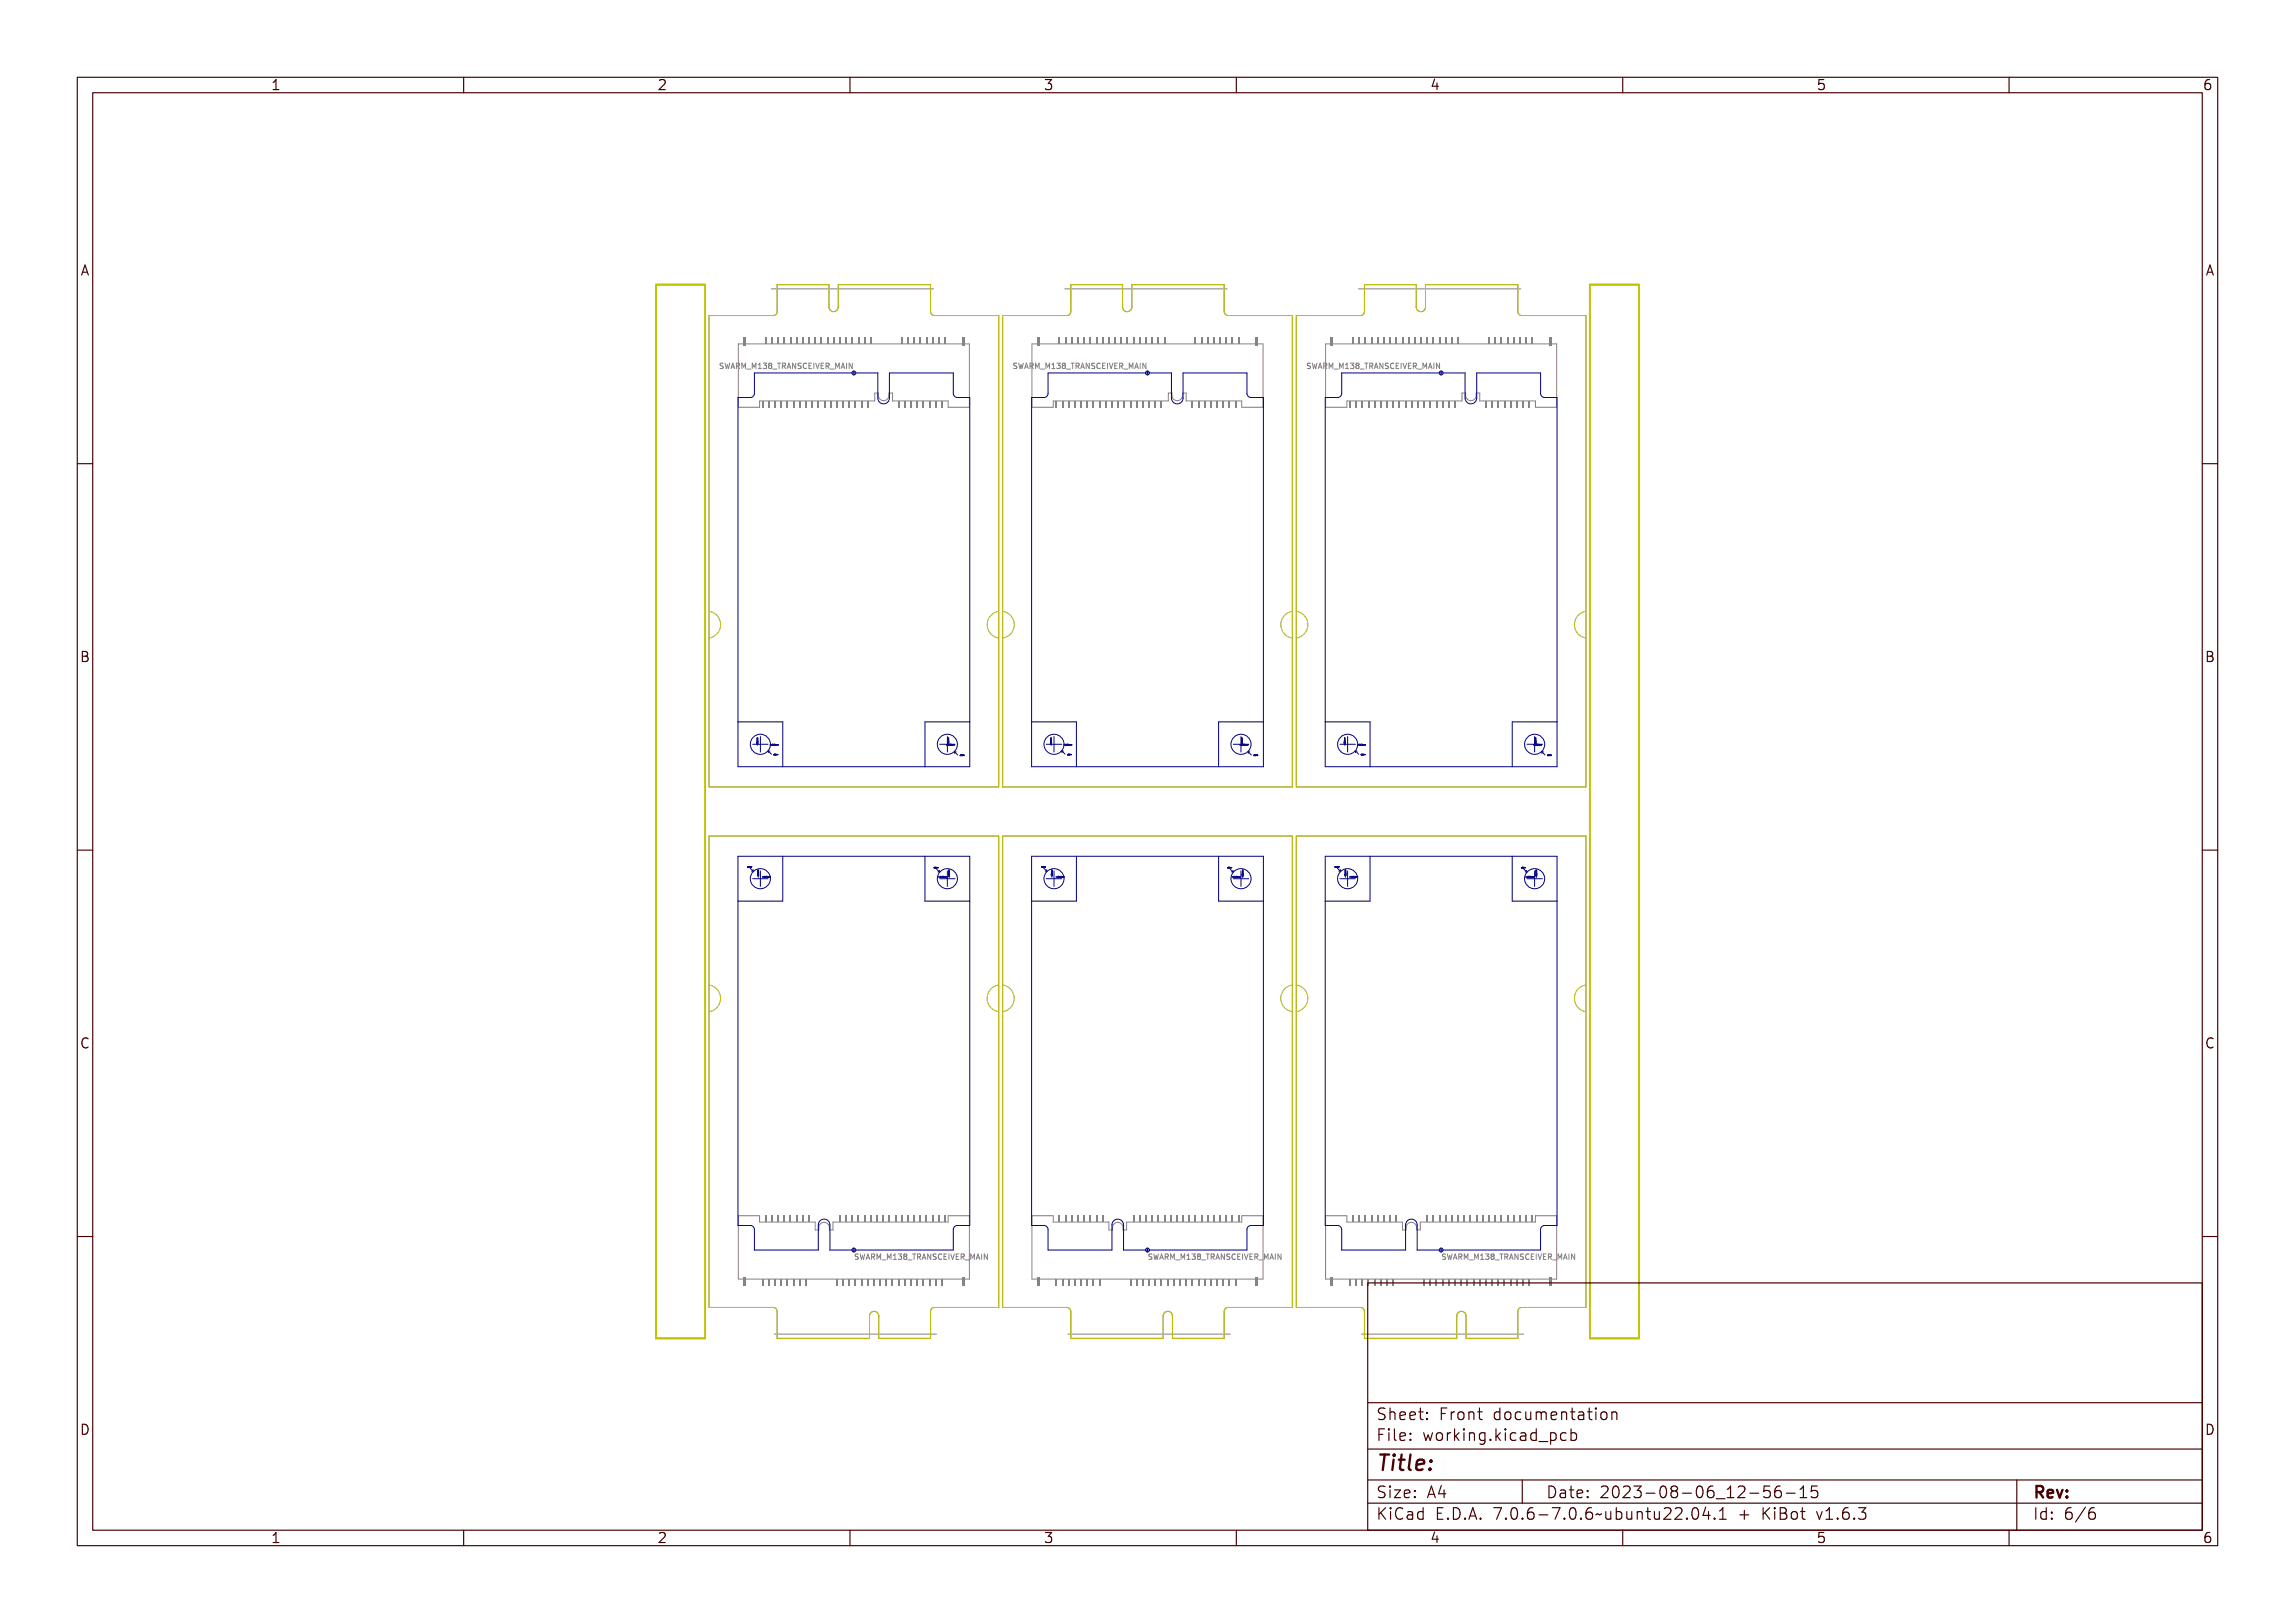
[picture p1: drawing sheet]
<svg xmlns="http://www.w3.org/2000/svg" width="297mm" height="210mm" viewBox="0 0 297 210" stroke-linecap="round" stroke-linejoin="round" font-family="sans-serif">
<defs><g id="words">
<text font-size="2.7" fill="#480000" x="178" y="190.3">Title:</text>
<g font-size="2" fill="#480000">
<text x="178" y="183.7">Sheet: Front documentation</text>
<text x="178" y="186.5">File: working.kicad_pcb</text>
<text x="178" y="193.9">Size: A4</text>
<text x="178" y="196.6">KiCad E.D.A. 7.0.6-7.0.6~ubuntu22.04.1 + KiBot v1.6.3</text>
<text x="200" y="193.9">Date: 2023-08-06_12-56-15</text>
<text x="263" y="196.6">Id: 6/6</text>
<text x="263" y="193.9">Rev:</text>
</g>
<g font-size="1.7" fill="#480000">
<text x="35" y="11.7">1</text>
<text x="85" y="11.7">2</text>
<text x="135" y="11.7">3</text>
<text x="185" y="11.7">4</text>
<text x="235" y="11.7">5</text>
<text x="285" y="11.7">6</text>
<text x="10.5" y="35.7">A</text>
<text x="285.5" y="35.7">A</text>
<text x="10.5" y="85.6">B</text>
<text x="285.5" y="85.6">B</text>
<text x="10.5" y="135.7">C</text>
<text x="285.5" y="135.7">C</text>
<text x="10.5" y="185.6">D</text>
<text x="285.5" y="185.6">D</text>
<text x="35" y="199.7">1</text>
<text x="85" y="199.7">2</text>
<text x="135" y="199.7">3</text>
<text x="185" y="199.7">4</text>
<text x="235" y="199.7">5</text>
<text x="285" y="199.7">6</text>
</g>
<g font-size=".9" fill="#848484">
<text x="95.2" y="47.7">SWARM_M138_TRANSCEIVER_MAIN</text>
<text x="133.2" y="47.7">SWARM_M138_TRANSCEIVER_MAIN</text>
<text x="171.2" y="47.7">SWARM_M138_TRANSCEIVER_MAIN</text>
<text x="110.5" y="163">SWARM_M138_TRANSCEIVER_MAIN</text>
<text x="148.5" y="163">SWARM_M138_TRANSCEIVER_MAIN</text>
<text x="186.5" y="163">SWARM_M138_TRANSCEIVER_MAIN</text>
</g>
</g></defs>
<g fill="none" stroke="#848484" stroke-width=".13">
<path d="M175.8 37.4h21M93.6 47h-.3l-.1 .1 .1 .2 .3 .1v.2l-.4 .1M93.8 47l.2 .7 .1-.5 .2 .5 .1-.7M94.6 47.7l.2-.7 .3 .7M94.7 47.5h.3M95.3 47.1l.2-.1 .2 .1h-.1a.14 .14 0 0 0-.2 0 .14 .14 0 0 0 .1 .2 .22 .22 0 0 1 .1 .4 .22 .22 0 0 1-.3-.1 .17 .17 0 0 0 .3 .1 .17 .17 0 0 0 0-.3 .17 .17 0 0 0-.2 0l-.1-.2zM95.8 47h.1v.6l.1-.4h.1l.1 .4 .1-.6-.1 .7-.1-.4-.1 .4h-.1zM96.6 47h.1l.2 .7h-.1l-.1-.2h-.2v.2h-.1zM96.6 47.1l.1 .4h-.2zM97 47h.2a.19 .19 0 0 1 .2 .2 .19 .19 0 0 1-.1 .2l.2 .3h-.1l-.2-.3h-.1v.3h-.1zM97.1 47.1h.1a.12 .12 0 0 1 .1 .1 .12 .12 0 0 1-.1 .2h-.1zM97.5 47h.1l.2 .4 .1-.4h.1v.7h-.1v-.6l-.1 .4-.2-.4v.6h-.1z"/>
<path d="M98 47.9h.6zM98.6 47h.2l.1 .4 .1-.4h.1v.7h-.1v-.6l-.1 .4-.2-.4v.6h-.1zM99.3 47.1l.2-.1v.6h.2v.1h-.4v-.1h.1v-.5l-.1 .1zM99.8 47.1l.1-.1a.19 .19 0 0 1 .3 .1 .19 .19 0 0 1-.1 .3 .21 .21 0 0 1 0 .3 .21 .21 0 0 1-.3-.1 .16 .16 0 0 0 .3 .1 .16 .16 0 0 0 0-.2 .16 .16 0 0 0-.2-.1l.1-.1a.13 .13 0 0 0 .1-.2 .13 .13 0 0 0-.2 0zM100.4 47.1a.19 .19 0 0 1 .3 0 .19 .19 0 0 1 0 .3 .2 .2 0 0 1 0 .3 .2 .2 0 0 1-.3 0 .2 .2 0 0 1 .1-.3l-.1-.1zM100.9 47.9h.5zM101.5 47h.5v.1h-.2v.6h-.1v-.6h-.2zM102.1 47h.2a.19 .19 0 0 1 .2 .2 .19 .19 0 0 1-.1 .2l.2 .3h-.1l-.2-.3h-.1v.3h-.1zM102.2 47.1h.1a.12 .12 0 0 1 .1 .1 .12 .12 0 0 1-.1 .2h-.1zM102.8 47h.1l.2 .7h-.1v-.2h-.3v.2h-.1zM102.9 47.1l.1 .4h-.2zM103.2 47h.1l.3 .6v-.6v.7h-.1l-.2-.5v.5h-.1z"/>
<path d="M103.8 47.1l.2-.1 .2 .1h-.1a.14 .14 0 0 0-.2 0 .14 .14 0 0 0 .1 .2 .22 .22 0 0 1 .1 .4 .22 .22 0 0 1-.3-.1 .17 .17 0 0 0 .3 .1 .17 .17 0 0 0 0-.3 .17 .17 0 0 0-.2 0l-.1-.2zM104.4 47.1l.3-.1 .1 .2a.24 .24 0 0 0-.4 .2 .24 .24 0 0 0 .4 .2v.1a.34 .34 0 0 1-.5-.1 .34 .34 0 0 1 .1-.5zM104.9 47h.4v.1h-.3v.2h.3v.1h-.3v.2h.3v.1h-.4zM105.5 47h.4v.1h-.2v.5h.2v.1h-.4v-.1h.1v-.5h-.1zM106 47h.1l.2 .6 .1-.6h.1l-.2 .7h-.1zM106.6 47h.4v.1h-.3v.2h.3v.1h-.3v.2h.3v.1h-.4zM107.2 47h.2a.19 .19 0 0 1 .2 .2 .19 .19 0 0 1-.1 .2l.2 .3h-.1l-.2-.3h-.1v.3h-.1zM107.3 47.1h.1a.12 .12 0 0 1 .1 .1 .12 .12 0 0 1-.1 .2h-.1zM107.7 47.9h.5zM108.3 47h.1l.1 .4 .1-.4h.2v.7h-.1v-.6l-.1 .4-.2-.4v.6h-.1zM109 47h.1l.3 .7h-.1l-.1-.2h-.2l-.1 .2h-.1zM109.1 47.1l.1 .4h-.2z"/>
<path d="M109.5 47h.3v.1h-.1v.5h.1v.1h-.3v-.1h.1v-.5h-.1zM110 47h.1l.3 .6v-.6v.7h-.1l-.2-.5v.5h-.1zM131.6 47l-.4 .1v.2l.3 .1 .1 .2-.1 .1h-.3M131.8 47l.2 .7 .1-.5 .2 .5 .1-.7M132.6 47.7l.2-.7 .3 .7M132.7 47.5h.3M133.3 47.1l.2-.1 .2 .1h-.1a.14 .14 0 0 0-.2 0 .14 .14 0 0 0 .1 .2 .22 .22 0 0 1 .1 .4 .22 .22 0 0 1-.3-.1 .17 .17 0 0 0 .3 .1 .17 .17 0 0 0 0-.3 .17 .17 0 0 0-.2 0l-.1-.2zM133.8 47h.1v.6l.1-.4h.1l.1 .4 .1-.6-.1 .7h-.1v-.4l-.1 .4h-.1zM134.6 47h.1l.2 .7h-.1l-.1-.2h-.2v.2h-.1zM134.6 47.1l.1 .4h-.2zM135 47h.2a.19 .19 0 0 1 .2 .2 .19 .19 0 0 1-.1 .2l.2 .3h-.1l-.2-.3h-.1v.3h-.1zM135.1 47.1h.1a.12 .12 0 0 1 .1 .1 .12 .12 0 0 1-.1 .2h-.1z"/>
<path d="M135.5 47h.1l.2 .4 .1-.4h.1v.7h-.1v-.6l-.1 .4-.2-.4v.6h-.1zM136 47.9h.6zM136.6 47h.2l.1 .4 .1-.4h.1v.7h-.1v-.6l-.1 .4-.2-.4v.6h-.1zM137.3 47.1l.2-.1v.6h.2v.1h-.4v-.1h.1v-.5l-.1 .1zM137.8 47.1l.1-.1a.19 .19 0 0 1 .3 .1 .19 .19 0 0 1-.1 .3 .21 .21 0 0 1 0 .3 .21 .21 0 0 1-.3-.1 .16 .16 0 0 0 .3 .1 .16 .16 0 0 0 0-.2 .16 .16 0 0 0-.2-.1l.1-.1a.13 .13 0 0 0 .1-.2 .13 .13 0 0 0-.2 0zM138.4 47.1a.19 .19 0 0 1 .3 0 .19 .19 0 0 1 0 .3 .2 .2 0 0 1 0 .3 .2 .2 0 0 1-.3 0 .2 .2 0 0 1 .1-.3l-.1-.1zM138.9 47.9h.5zM139.5 47h.5v.1h-.2v.6h-.1v-.6h-.2zM140.1 47h.2a.19 .19 0 0 1 .2 .2 .19 .19 0 0 1-.1 .2l.2 .3h-.1l-.2-.3h-.1v.3h-.1zM140.2 47.1h.1a.12 .12 0 0 1 .1 .1 .12 .12 0 0 1-.1 .2h-.1zM140.8 47h.1l.2 .7h-.1v-.2h-.3v.2h-.1zM140.9 47.1l.1 .4h-.2z"/>
<path d="M141.2 47h.1l.3 .6v-.6v.7h-.1l-.2-.5v.5h-.1zM141.8 47.1l.2-.1 .2 .1h-.1a.14 .14 0 0 0-.2 0 .14 .14 0 0 0 .1 .2 .22 .22 0 0 1 .1 .4 .22 .22 0 0 1-.3-.1 .17 .17 0 0 0 .3 .1 .17 .17 0 0 0 0-.3 .17 .17 0 0 0-.2 0l-.1-.2zM142.4 47.1l.3-.1 .1 .2a.24 .24 0 0 0-.4 .2 .24 .24 0 0 0 .4 .2v.1a.34 .34 0 0 1-.5-.1 .34 .34 0 0 1 .1-.5zM142.9 47h.4v.1h-.3v.2h.3v.1h-.3v.2h.3v.1h-.4zM143.5 47h.4v.1h-.2v.5h.2v.1h-.4v-.1h.1v-.5h-.1zM144 47h.1l.2 .6 .1-.6h.1l-.2 .7h-.1zM144.6 47h.4v.1h-.3v.2h.3v.1h-.3v.2h.3v.1h-.4zM145.2 47h.2a.19 .19 0 0 1 .2 .2 .19 .19 0 0 1-.2 .2l.3 .3h-.1l-.2-.3h-.1v.3h-.1zM145.3 47.1h.1a.12 .12 0 0 1 .1 .1 .12 .12 0 0 1-.1 .2h-.1zM145.7 47.9h.5zM146.3 47h.1l.1 .4 .1-.4h.2v.7h-.1v-.6l-.1 .4-.2-.4v.6h-.1zM147 47h.1l.3 .7h-.1l-.1-.2h-.2l-.1 .2h-.1z"/>
<path d="M147.1 47.1l.1 .4h-.2zM147.5 47h.3v.1h-.1v.5h.1v.1h-.3v-.1h.1v-.5h-.1zM148 47h.1l.2 .6v-.6h.1v.7h-.1l-.2-.5v.5h-.1zM167.8 40.8h8.3l.2-.1 .3-.4v-3.5h6.7v2.9a.6 .6 0 0 0 .6 .6 .6 .6 0 0 0 .6-.6v-2.9h11.9v3.5l.3 .4 .2 .1h8.3v61h-37.4zM169.6 47l-.4 .1v.2l.3 .1 .1 .2-.1 .1h-.3M169.8 47l.2 .7 .1-.5 .2 .5 .1-.7M170.6 47.7l.2-.7 .3 .7M170.7 47.5h.3M171.3 47.1l.2-.1 .2 .1h-.1a.14 .14 0 0 0-.2 0 .14 .14 0 0 0 .1 .2 .22 .22 0 0 1 .1 .4 .22 .22 0 0 1-.3-.1 .17 .17 0 0 0 .3 .1 .17 .17 0 0 0 0-.3 .17 .17 0 0 0-.2 0l-.1-.2zM171.8 47h.1v.6l.1-.4h.1l.1 .4 .1-.6-.1 .7h-.1v-.4l-.1 .4h-.1zM172.6 47h.1l.2 .7h-.1l-.1-.2h-.2v.2h-.1zM172.6 47.1l.1 .4h-.2z"/>
<path d="M173 47h.2a.19 .19 0 0 1 .2 .2 .19 .19 0 0 1-.1 .2l.2 .3h-.1l-.2-.3h-.1v.3h-.1zM173.1 47.1h.1a.12 .12 0 0 1 .1 .1 .12 .12 0 0 1-.1 .2h-.1zM173.5 47h.1l.2 .4 .1-.4h.1v.7h-.1v-.6l-.1 .4-.2-.4v.6h-.1zM174 47.9h.6zM174.6 47h.2l.1 .4 .1-.4h.1v.7h-.1v-.6l-.1 .4-.2-.4v.6h-.1zM175.3 47.1l.2-.1v.6h.2v.1h-.4v-.1h.1v-.5l-.1 .1zM175.8 47.1l.1-.1a.19 .19 0 0 1 .3 .1 .19 .19 0 0 1-.1 .3 .21 .21 0 0 1 0 .3 .21 .21 0 0 1-.3-.1 .16 .16 0 0 0 .3 .1 .16 .16 0 0 0 0-.2 .16 .16 0 0 0-.2-.1l.1-.1a.13 .13 0 0 0 .1-.2 .13 .13 0 0 0-.2 0zM176.4 47.1a.19 .19 0 0 1 .3 0 .19 .19 0 0 1 0 .3 .2 .2 0 0 1 0 .3 .2 .2 0 0 1-.3 0 .2 .2 0 0 1 .1-.3l-.1-.1zM176.9 47.9h.5zM177.5 47h.5v.1h-.2v.6h-.1v-.6h-.2zM178.1 47h.2a.19 .19 0 0 1 .2 .2 .19 .19 0 0 1-.1 .2l.2 .3h-.1l-.2-.3h-.1v.3h-.1zM178.2 47.1h.1a.12 .12 0 0 1 .1 .1 .12 .12 0 0 1-.1 .2h-.1z"/>
<path d="M178.8 47h.1l.2 .7h-.1v-.2h-.3v.2h-.1zM178.9 47.1l.1 .4h-.2zM179.2 47h.1l.3 .6v-.6v.7h-.1l-.2-.5v.5h-.1zM179.8 47.1l.2-.1 .2 .1h-.1a.14 .14 0 0 0-.2 0 .14 .14 0 0 0 .1 .2 .22 .22 0 0 1 .1 .4 .22 .22 0 0 1-.3-.1 .17 .17 0 0 0 .3 .1 .17 .17 0 0 0 0-.3 .17 .17 0 0 0-.2 0l-.1-.2zM180.4 47.1l.3-.1 .1 .2a.24 .24 0 0 0-.4 .2 .24 .24 0 0 0 .4 .2v.1a.34 .34 0 0 1-.5-.1 .34 .34 0 0 1 .1-.5zM180.9 47h.4v.1h-.3v.2h.3v.1h-.3v.2h.3v.1h-.4zM181.5 47h.4v.1h-.2v.5h.2v.1h-.4v-.1h.1v-.5h-.1zM182 47h.1l.2 .6 .1-.6h.1l-.2 .7h-.1zM182.6 47h.4v.1h-.3v.2h.3v.1h-.3v.2h.3v.1h-.4zM183.2 47h.2a.19 .19 0 0 1 .2 .2 .19 .19 0 0 1-.1 .2l.2 .3h-.1l-.2-.3h-.1v.3h-.1zM183.3 47.1h.1a.12 .12 0 0 1 .1 .1 .12 .12 0 0 1-.1 .2h-.1zM183.7 47.9h.5z"/>
<path d="M184.3 47h.1l.1 .4 .1-.4h.2v.7h-.1v-.6l-.1 .4-.2-.4v.6h-.1zM185 47h.1l.3 .7h-.1l-.1-.2h-.2l-.1 .2h-.1zM185.1 47.1l.1 .4h-.2zM185.5 47h.3v.1h-.1v.5h.1v.1h-.3v-.1h.1v-.5h-.1zM186 47h.1l.2 .6v-.6h.1v.7h-.1l-.2-.5v.5h-.1zM133.6 157.3h2.7v.8h7.2v1h.5a.73 .73 0 0 1 .7-.9 .73 .73 0 0 1 .6 .9h.5v-1h14.9v-.8h2.8v8.2h-29.9zM110.6 162.3h.2h.2l-.1 .1a.14 .14 0 0 0-.2 0 .14 .14 0 0 0 .1 .2 .22 .22 0 0 1 .1 .4 .22 .22 0 0 1-.3-.1 .17 .17 0 0 0 .3 0 .17 .17 0 0 0 0-.2 .17 .17 0 0 0-.2-.1l-.1-.1zM111.1 162.3h.1v.6l.1-.4h.1l.1 .4v-.6h.1l-.1 .7h-.1l-.1-.4v.4h-.1zM111.9 162.3h.1l.2 .7h-.1l-.1-.2h-.2l-.1 .2h-.1zM111.9 162.4l.1 .3h-.2zM112.3 162.3h.2a.19 .19 0 0 1 .2 .1 .19 .19 0 0 1-.2 .3l.3 .3h-.1l-.3-.3v.3h-.1zM112.4 162.4h.1a.12 .12 0 0 1 .1 .1 .12 .12 0 0 1-.1 .1h-.1z"/>
<path d="M112.8 162.3h.1l.1 .4 .2-.4h.1v.7h-.1v-.6l-.1 .3-.2-.3v.6h-.1zM113.3 163.2h.6zM113.9 162.3h.2l.1 .4 .1-.4h.1v.7h-.1v-.6l-.1 .3-.2-.3v.6h-.1zM114.6 162.3h.2v.6h.2v.1h-.4v-.1h.1v-.5h-.1zM115.1 162.3h.1a.19 .19 0 0 1 .3 0 .19 .19 0 0 1-.1 .3 .21 .21 0 0 1 0 .4 .21 .21 0 0 1-.3-.1 .16 .16 0 0 0 .3 0 .16 .16 0 0 0 0-.2 .16 .16 0 0 0-.2 0l.1-.1a.13 .13 0 0 0 .1-.2 .13 .13 0 0 0-.2 0zM115.7 162.3a.19 .19 0 0 1 .3 0 .19 .19 0 0 1 0 .3 .2 .2 0 0 1 0 .3 .2 .2 0 0 1-.3 0 .2 .2 0 0 1 .1-.3l-.1-.1zM116.2 163.2h.5zM116.8 162.3h.5v.1h-.2v.6h-.1v-.6h-.2zM117.4 162.3h.2a.19 .19 0 0 1 .2 .1 .19 .19 0 0 1-.2 .3l.3 .3h-.1l-.3-.3v.3h-.1zM117.5 162.4h.1a.12 .12 0 0 1 .1 .1 .12 .12 0 0 1-.1 .1h-.1zM118.1 162.3h.1l.2 .7h-.1v-.2h-.3v.2h-.1zM118.1 162.4l.1 .3h-.1z"/>
<path d="M118.5 162.3h.1l.2 .6v-.6h.1v.7h-.1l-.2-.6v.6h-.1zM119.1 162.3h.2h.2l-.1 .1a.14 .14 0 0 0-.2 0 .14 .14 0 0 0 .1 .2 .22 .22 0 0 1 .1 .4 .22 .22 0 0 1-.3-.1 .17 .17 0 0 0 .3 0 .17 .17 0 0 0 0-.2 .17 .17 0 0 0-.2-.1l-.1-.1zM119.7 162.4l.2-.1 .2 .1a.24 .24 0 0 0-.4 .2 .25 .25 0 0 0 .4 .3v.1a.34 .34 0 0 1-.5-.2 .34 .34 0 0 1 .1-.4zM120.2 162.3h.4v.1h-.3v.2h.3v.1h-.3v.2h.3v.1h-.4zM120.8 162.3h.4v.1h-.2v.5h.2v.1h-.4v-.1h.1v-.5h-.1zM121.3 162.3h.1l.1 .6 .2-.6h.1l-.2 .7h-.1zM121.9 162.3h.4v.1h-.3v.2h.3v.1h-.3v.2h.3v.1h-.4zM122.5 162.3h.2a.19 .19 0 0 1 .2 .1 .19 .19 0 0 1-.2 .3l.3 .3h-.1l-.3-.3v.3h-.1zM122.6 162.4h.1a.12 .12 0 0 1 .1 .1 .12 .12 0 0 1-.1 .1h-.1zM123 163.2h.5zM123.6 162.3h.1l.1 .4 .1-.4h.2v.7h-.1v-.6l-.2 .3-.1-.3v.6h-.1zM124.3 162.3h.1l.2 .7h-.1v-.2h-.2l-.1 .2h-.1z"/>
<path d="M124.4 162.4l.1 .3h-.2zM124.8 162.3h.3v.1h-.1v.5h.1v.1h-.3v-.1h.1v-.5h-.1zM125.3 162.3h.1l.2 .6v-.6h.1v.7h-.1l-.2-.6v.6h-.1zM125.9 162.8l.2-.5v.7M126.3 163l.3-.7 .2 .7M126.4 162.8h.3M127 162.3v.7M127.8 162.3v.7l-.4-.7v.7M148.6 162.3h.2h.2l-.1 .1a.13 .13 0 0 0-.2 0 .13 .13 0 0 0 .1 .2 .22 .22 0 0 1 .2 .2 .22 .22 0 0 1-.2 .2 .22 .22 0 0 1-.2-.1 .17 .17 0 0 0 .3 0 .17 .17 0 0 0 0-.2 .17 .17 0 0 0-.2-.1l-.1-.1zM149.1 162.3h.1v.6l.1-.4h.1l.1 .4v-.6h.1l-.1 .7h-.1l-.1-.4v.4h-.1zM149.9 162.3h.1l.2 .7h-.1l-.1-.2h-.2l-.1 .2zM149.9 162.4l.1 .3h-.2z"/>
<path d="M150.3 162.3h.2a.19 .19 0 0 1 .2 .1 .19 .19 0 0 1-.2 .3l.3 .3h-.1l-.3-.3v.3h-.1zM150.4 162.4h.1a.12 .12 0 0 1 .1 .1 .12 .12 0 0 1-.1 .1h-.1zM150.8 162.3h.1l.1 .4 .2-.4h.1v.7h-.1v-.6l-.1 .3-.2-.3v.6h-.1zM151.3 163.2h.6zM151.9 162.3h.2l.1 .4 .1-.4h.1v.7h-.1v-.6l-.1 .3-.2-.3v.6h-.1zM152.6 162.3h.2v.6h.2v.1h-.4v-.1h.1v-.5h-.1zM153.1 162.3h.1a.19 .19 0 0 1 .3 0 .19 .19 0 0 1-.1 .3 .21 .21 0 0 1 0 .4 .21 .21 0 0 1-.3-.1 .16 .16 0 0 0 .3 0 .16 .16 0 0 0 0-.2 .16 .16 0 0 0-.2 0l.1-.1a.13 .13 0 0 0 .1-.2 .13 .13 0 0 0-.2 0zM153.7 162.3a.19 .19 0 0 1 .3 0 .19 .19 0 0 1 0 .3 .2 .2 0 0 1 0 .3 .2 .2 0 0 1-.3 0 .2 .2 0 0 1 .1-.3l-.1-.1zM154.2 163.2h.5zM154.8 162.3h.5v.1h-.2v.6h-.1v-.6h-.2zM155.4 162.3h.2a.19 .19 0 0 1 .2 .1 .19 .19 0 0 1-.2 .3l.3 .3h-.1l-.3-.3v.3h-.1zM155.5 162.4h.1a.12 .12 0 0 1 .1 .1 .12 .12 0 0 1-.1 .1h-.1z"/>
<path d="M156.1 162.3h.1l.2 .7h-.1v-.2h-.3v.2h-.1zM156.1 162.4l.1 .3h-.1zM156.5 162.3h.1l.2 .6v-.6h.1v.7h-.1l-.2-.6v.6h-.1zM157.1 162.3h.2h.2l-.1 .1a.14 .14 0 0 0-.2 0 .14 .14 0 0 0 .1 .2 .22 .22 0 0 1 .1 .4 .22 .22 0 0 1-.3-.1 .17 .17 0 0 0 .3 0 .17 .17 0 0 0 0-.2 .17 .17 0 0 0-.2-.1l-.1-.1zM157.7 162.4l.2-.1 .2 .1a.24 .24 0 0 0-.4 .2 .25 .25 0 0 0 .4 .3v.1a.34 .34 0 0 1-.5-.2 .34 .34 0 0 1 .1-.4zM158.2 162.3h.4v.1h-.3v.2h.3v.1h-.3v.2h.3v.1h-.4zM158.8 162.3h.4v.1h-.2v.5h.2v.1h-.4v-.1h.1v-.5h-.1zM159.3 162.3h.1l.1 .6 .2-.6h.1l-.2 .7h-.1zM159.9 162.3h.4v.1h-.3v.2h.3v.1h-.3v.2h.3v.1h-.4zM160.5 162.3h.2a.19 .19 0 0 1 .2 .1 .19 .19 0 0 1-.2 .3l.3 .3h-.1l-.3-.3v.3h-.1zM160.6 162.4h.1a.12 .12 0 0 1 .1 .1 .12 .12 0 0 1-.1 .1h-.1zM161 163.2h.5z"/>
<path d="M161.6 162.3h.1l.1 .4 .1-.4h.2v.7h-.1v-.6l-.2 .3-.1-.3v.6h-.1zM162.3 162.3h.1l.2 .7h-.1v-.2h-.2l-.1 .2h-.1zM162.4 162.4l.1 .3h-.2zM162.8 162.3h.3v.1h-.1v.5h.1v.1h-.3v-.1h.1v-.5h-.1zM163.3 162.3h.1l.2 .6v-.6h.1v.7h-.1l-.2-.6v.6h-.1zM163.9 162.8l.2-.5v.7M164.3 163l.3-.7 .2 .7M164.4 162.8h.3M165 162.3v.7M165.8 162.3v.7l-.4-.7v.7M186.6 162.3h.2h.2l-.1 .1a.13 .13 0 0 0-.2 0 .13 .13 0 0 0 .1 .2 .22 .22 0 0 1 .2 .2 .22 .22 0 0 1-.2 .2 .22 .22 0 0 1-.2-.1 .17 .17 0 0 0 .3 0 .17 .17 0 0 0 0-.2 .17 .17 0 0 0-.2-.1l-.1-.1zM187.1 162.3h.1v.6l.1-.4h.1l.1 .4v-.6h.1l-.1 .7h-.1l-.1-.4v.4h-.1z"/>
<path d="M187.9 162.3h.1l.2 .7h-.1l-.1-.2h-.2l-.1 .2h-.1zM187.9 162.4l.1 .3h-.2zM188.3 162.3h.2a.19 .19 0 0 1 .2 .1 .19 .19 0 0 1-.2 .3l.3 .3h-.1l-.3-.3v.3h-.1zM188.4 162.4h.1a.12 .12 0 0 1 .1 .1 .12 .12 0 0 1-.1 .1h-.1zM188.8 162.3h.1l.1 .4 .2-.4h.1v.7h-.1v-.6l-.1 .3-.2-.3v.6h-.1zM189.3 163.2h.6zM189.9 162.3h.2l.1 .4 .1-.4h.1v.7h-.1v-.6l-.1 .3-.2-.3v.6h-.1zM190.6 162.3h.2v.6h.2v.1h-.4v-.1h.1v-.5h-.1zM191.1 162.3h.1a.19 .19 0 0 1 .2 0 .19 .19 0 0 1 0 .3 .21 .21 0 0 1 0 .4 .21 .21 0 0 1-.3-.1 .16 .16 0 0 0 .2 0 .16 .16 0 0 0 .1-.2 .16 .16 0 0 0-.2 0l.1-.1a.13 .13 0 0 0 .1-.2 .13 .13 0 0 0-.2 0zM191.7 162.3a.19 .19 0 0 1 .3 0 .19 .19 0 0 1 0 .3 .2 .2 0 0 1 0 .3 .2 .2 0 0 1-.3 0 .2 .2 0 0 1 .1-.3l-.1-.1zM192.2 163.2h.5zM192.8 162.3h.5v.1h-.2v.6h-.1v-.6h-.2z"/>
<path d="M193.4 162.3h.2a.19 .19 0 0 1 .2 .1 .19 .19 0 0 1-.2 .3l.3 .3h-.1l-.3-.3v.3h-.1zM193.5 162.4h.1a.12 .12 0 0 1 .1 .1 .12 .12 0 0 1-.1 .1h-.1zM194.1 162.3h.1l.2 .7h-.1v-.2h-.3v.2h-.1zM194.1 162.4l.1 .3h-.2zM194.5 162.3h.1l.2 .6v-.6h.1v.7h-.1l-.2-.6v.6h-.1zM195.1 162.3h.2h.2l-.1 .1a.14 .14 0 0 0-.2 0 .14 .14 0 0 0 .1 .2 .22 .22 0 0 1 .1 .4 .22 .22 0 0 1-.3-.1 .17 .17 0 0 0 .3 0 .17 .17 0 0 0 0-.2 .17 .17 0 0 0-.2-.1l-.1-.1zM195.7 162.4l.2-.1 .2 .1a.24 .24 0 0 0-.4 .2 .25 .25 0 0 0 .4 .3v.1a.34 .34 0 0 1-.5-.2 .34 .34 0 0 1 .1-.4zM196.2 162.3h.4v.1h-.3v.2h.3v.1h-.3v.2h.3v.1h-.4zM196.8 162.3h.4v.1h-.2v.5h.2v.1h-.4v-.1h.1v-.5h-.1zM197.3 162.3h.1l.1 .6 .2-.6h.1l-.2 .7h-.1zM197.9 162.3h.4v.1h-.3v.2h.3v.1h-.3v.2h.3v.1h-.4zM198.5 162.3h.2a.19 .19 0 0 1 .2 .1 .19 .19 0 0 1-.2 .3l.3 .3h-.1l-.3-.3v.3h-.1z"/>
<path d="M198.6 162.4h.1a.12 .12 0 0 1 .1 .1 .12 .12 0 0 1-.1 .1h-.1zM199 163.2h.5zM199.6 162.3h.1l.1 .4 .1-.4h.2v.7h-.1v-.6l-.2 .3-.1-.3v.6h-.1zM200.3 162.3h.1l.2 .7h-.1v-.2h-.2l-.1 .2h-.1zM200.4 162.4l.1 .3h-.2zM200.8 162.3h.3v.1h-.1v.5h.1v.1h-.3v-.1h.1v-.5h-.1zM201.3 162.3h.1l.2 .6v-.6h.1v.7h-.1l-.2-.6v.6h-.1zM201.9 162.8l.2-.5v.7M202.3 163l.3-.7 .2 .7M202.4 162.8h.3M203 162.3v.7M203.8 162.3v.7l-.4-.7v.7"/>
<circle cx="100.6" cy="47.5" r=".13"/>
<circle cx="100.6" cy="47.2" r=".12"/>
<circle cx="138.6" cy="47.5" r=".13"/>
<circle cx="138.6" cy="47.2" r=".12"/>
<circle cx="176.6" cy="47.5" r=".13"/>
<circle cx="176.6" cy="47.2" r=".12"/>
<circle cx="115.9" cy="162.8" r=".13"/>
<circle cx="115.9" cy="162.5" r=".12"/>
<circle cx="153.9" cy="162.8" r=".13"/>
<circle cx="153.9" cy="162.5" r=".12"/>
<circle cx="191.9" cy="162.8" r=".13"/>
<circle cx="191.9" cy="162.5" r=".12"/>
</g>
<g fill="#848484">
<path d="M134.2 165.2h.3v1.1h-.3z" fill-rule="evenodd"/>
<path d="M136.6 165.5h.2v.8h-.2z" fill-rule="evenodd"/>
<path d="M137 157.2h.2v.9h-.2z" fill-rule="evenodd"/>
<path d="M137.4 165.5h.2v.8h-.2z" fill-rule="evenodd"/>
<path d="M137.8 157.2h.2v.9h-.2z" fill-rule="evenodd"/>
<path d="M138.2 165.5h.2v.8h-.2z" fill-rule="evenodd"/>
<path d="M138.6 157.2h.2v.9h-.2z" fill-rule="evenodd"/>
<path d="M139 165.5h.2v.8h-.2z" fill-rule="evenodd"/>
<path d="M139.4 157.2h.2v.9h-.2z" fill-rule="evenodd"/>
<path d="M139.8 165.5h.2v.8h-.2z" fill-rule="evenodd"/>
<path d="M140.2 157.2h.2v.9h-.2z" fill-rule="evenodd"/>
<path d="M140.6 165.5h.2v.8h-.2z" fill-rule="evenodd"/>
<path d="M141 157.2h.2v.9h-.2z" fill-rule="evenodd"/>
<path d="M141.4 165.5h.2v.8h-.2z" fill-rule="evenodd"/>
<path d="M141.8 157.2h.2v.9h-.2z" fill-rule="evenodd"/>
<path d="M142.2 165.5h.2v.8h-.2z" fill-rule="evenodd"/>
<path d="M142.6 157.2h.2v.9h-.2z" fill-rule="evenodd"/>
<path d="M146.2 165.5h.2v.8h-.2z" fill-rule="evenodd"/>
<path d="M146.6 157.2h.2v.9h-.2z" fill-rule="evenodd"/>
<path d="M147 165.5h.2v.8h-.2z" fill-rule="evenodd"/>
<path d="M147.4 157.2h.2v.9h-.2z" fill-rule="evenodd"/>
<path d="M147.8 165.5h.2v.8h-.2z" fill-rule="evenodd"/>
<path d="M148.2 157.2h.2v.9h-.2z" fill-rule="evenodd"/>
<path d="M148.6 165.5h.2v.8h-.2z" fill-rule="evenodd"/>
<path d="M149 157.2h.2v.9h-.2z" fill-rule="evenodd"/>
<path d="M149.4 165.5h.2v.8h-.2z" fill-rule="evenodd"/>
<path d="M149.8 157.2h.2v.9h-.2z" fill-rule="evenodd"/>
<path d="M150.2 165.5h.2v.8h-.2z" fill-rule="evenodd"/>
<path d="M150.6 157.2h.2v.9h-.2z" fill-rule="evenodd"/>
<path d="M151 165.5h.2v.8h-.2z" fill-rule="evenodd"/>
<path d="M151.4 157.2h.2v.9h-.2z" fill-rule="evenodd"/>
<path d="M151.8 165.5h.2v.8h-.2z" fill-rule="evenodd"/>
<path d="M152.2 157.2h.2v.9h-.2z" fill-rule="evenodd"/>
<path d="M152.6 165.5h.2v.8h-.2z" fill-rule="evenodd"/>
<path d="M153 157.2h.2v.9h-.2z" fill-rule="evenodd"/>
<path d="M153.4 165.5h.2v.8h-.2z" fill-rule="evenodd"/>
<path d="M153.8 157.2h.2v.9h-.2z" fill-rule="evenodd"/>
<path d="M154.2 165.5h.2v.8h-.2z" fill-rule="evenodd"/>
<path d="M154.6 157.2h.2v.9h-.2z" fill-rule="evenodd"/>
<path d="M155 165.5h.2v.8h-.2z" fill-rule="evenodd"/>
<path d="M155.4 157.2h.2v.9h-.2z" fill-rule="evenodd"/>
<path d="M155.8 165.5h.2v.8h-.2z" fill-rule="evenodd"/>
<path d="M156.2 157.2h.2v.9h-.2z" fill-rule="evenodd"/>
<path d="M156.6 165.5h.2v.8h-.2z" fill-rule="evenodd"/>
<path d="M157 157.2h.2v.9h-.2z" fill-rule="evenodd"/>
<path d="M157.4 165.5h.2v.8h-.2z" fill-rule="evenodd"/>
<path d="M157.8 157.2h.2v.9h-.2z" fill-rule="evenodd"/>
<path d="M158.2 165.5h.2v.8h-.2z" fill-rule="evenodd"/>
<path d="M158.6 157.2h.2v.9h-.2z" fill-rule="evenodd"/>
<path d="M159 165.5h.2v.8h-.2z" fill-rule="evenodd"/>
<path d="M159.4 157.2h.2v.9h-.2z" fill-rule="evenodd"/>
<path d="M159.8 165.5h.2v.8h-.2z" fill-rule="evenodd"/>
<path d="M160.2 157.2h.2v.9h-.2z" fill-rule="evenodd"/>
<path d="M162.5 165.2h.3v1.1h-.3z" fill-rule="evenodd"/>
</g>
<path d="M137.8 37.4h21M129.8 40.8h8.3l.2-.1 .3-.4v-3.5h6.7v2.9a.6 .6 0 0 0 .6 .6 .6 .6 0 0 0 .6-.6v-2.9h11.9v3.5l.3 .4 .2 .1h8.3v61h-37.4zM171.6 44.5h29.9v8.2h-2.8v-.8h-7.2v-1h-.5a.73 .73 0 0 1-.6 .9 .73 .73 0 0 1-.7-.9h-.5v1h-14.9v.8h-2.7zM129.8 108.2h37.4v61h-8.3l-.2 .1-.3 .4v3.5h-6.7v-2.9a.6 .6 0 0 0-.6-.6 .6 .6 0 0 0-.6 .6v2.9h-11.9v-3.5l-.3-.4-.2-.1h-8.3zM138.2 172.6h21" fill="none" stroke="#848484" stroke-width=".13"/>
<g fill="#848484">
<path d="M200.5 43.7h.3v1.1h-.3z" fill-rule="evenodd"/>
<path d="M198.2 43.7h.2v.8h-.2z" fill-rule="evenodd"/>
<path d="M197.8 51.9h.2v.9h-.2z" fill-rule="evenodd"/>
<path d="M197.4 43.7h.2v.8h-.2z" fill-rule="evenodd"/>
<path d="M197 51.9h.2v.9h-.2z" fill-rule="evenodd"/>
<path d="M196.6 43.7h.2v.8h-.2z" fill-rule="evenodd"/>
<path d="M196.2 51.9h.2v.9h-.2z" fill-rule="evenodd"/>
<path d="M195.8 43.7h.2v.8h-.2z" fill-rule="evenodd"/>
<path d="M195.4 51.9h.2v.9h-.2z" fill-rule="evenodd"/>
<path d="M195 43.7h.2v.8h-.2z" fill-rule="evenodd"/>
<path d="M194.6 51.9h.2v.9h-.2z" fill-rule="evenodd"/>
<path d="M194.2 43.7h.2v.8h-.2z" fill-rule="evenodd"/>
<path d="M193.8 51.9h.2v.9h-.2z" fill-rule="evenodd"/>
<path d="M193.4 43.7h.2v.8h-.2z" fill-rule="evenodd"/>
<path d="M193 51.9h.2v.9h-.2z" fill-rule="evenodd"/>
<path d="M192.6 43.7h.2v.8h-.2z" fill-rule="evenodd"/>
<path d="M192.2 51.9h.2v.9h-.2z" fill-rule="evenodd"/>
<path d="M188.6 43.7h.2v.8h-.2z" fill-rule="evenodd"/>
<path d="M188.2 51.9h.2v.9h-.2z" fill-rule="evenodd"/>
<path d="M187.8 43.7h.2v.8h-.2z" fill-rule="evenodd"/>
<path d="M187.4 51.9h.2v.9h-.2z" fill-rule="evenodd"/>
<path d="M187 43.7h.2v.8h-.2z" fill-rule="evenodd"/>
<path d="M186.6 51.9h.2v.9h-.2z" fill-rule="evenodd"/>
<path d="M186.2 43.7h.2v.8h-.2z" fill-rule="evenodd"/>
<path d="M185.8 51.9h.2v.9h-.2z" fill-rule="evenodd"/>
<path d="M185.4 43.7h.2v.8h-.2z" fill-rule="evenodd"/>
<path d="M185 51.9h.2v.9h-.2z" fill-rule="evenodd"/>
<path d="M184.6 43.7h.2v.8h-.2z" fill-rule="evenodd"/>
<path d="M184.2 51.9h.2v.9h-.2z" fill-rule="evenodd"/>
<path d="M183.8 43.7h.2v.8h-.2z" fill-rule="evenodd"/>
<path d="M183.4 51.9h.2v.9h-.2z" fill-rule="evenodd"/>
<path d="M183 43.7h.2v.8h-.2z" fill-rule="evenodd"/>
<path d="M182.6 51.9h.2v.9h-.2z" fill-rule="evenodd"/>
<path d="M182.2 43.7h.2v.8h-.2z" fill-rule="evenodd"/>
<path d="M181.8 51.9h.2v.9h-.2z" fill-rule="evenodd"/>
<path d="M181.4 43.7h.2v.8h-.2z" fill-rule="evenodd"/>
<path d="M181 51.9h.2v.9h-.2z" fill-rule="evenodd"/>
<path d="M180.6 43.7h.2v.8h-.2z" fill-rule="evenodd"/>
<path d="M180.2 51.9h.2v.9h-.2z" fill-rule="evenodd"/>
<path d="M179.8 43.7h.2v.8h-.2z" fill-rule="evenodd"/>
<path d="M179.4 51.9h.2v.9h-.2z" fill-rule="evenodd"/>
<path d="M179 43.7h.2v.8h-.2z" fill-rule="evenodd"/>
<path d="M178.6 51.9h.2v.9h-.2z" fill-rule="evenodd"/>
<path d="M178.2 43.7h.2v.8h-.2z" fill-rule="evenodd"/>
<path d="M177.8 51.9h.2v.9h-.2z" fill-rule="evenodd"/>
<path d="M177.4 43.7h.2v.8h-.2z" fill-rule="evenodd"/>
<path d="M177 51.9h.2v.9h-.2z" fill-rule="evenodd"/>
<path d="M176.6 43.7h.2v.8h-.2z" fill-rule="evenodd"/>
<path d="M176.2 51.9h.2v.9h-.2z" fill-rule="evenodd"/>
<path d="M175.8 43.7h.2v.8h-.2z" fill-rule="evenodd"/>
<path d="M175.4 51.9h.2v.9h-.2z" fill-rule="evenodd"/>
<path d="M175 43.7h.2v.8h-.2z" fill-rule="evenodd"/>
<path d="M174.6 51.9h.2v.9h-.2z" fill-rule="evenodd"/>
<path d="M172.2 43.7h.3v1.1h-.3z" fill-rule="evenodd"/>
</g>
<path d="M95.6 157.3h2.7v.8h7.2v1h.5a.73 .73 0 0 1 .7-.9 .73 .73 0 0 1 .6 .9h.5v-1h14.9v-.8h2.7v8.2h-29.8z" fill="none" stroke="#848484" stroke-width=".13"/>
<g fill="#848484">
<path d="M96.2 165.2h.3v1.1h-.3z" fill-rule="evenodd"/>
<path d="M98.6 165.5h.2v.8h-.2z" fill-rule="evenodd"/>
<path d="M99 157.2h.2v.9h-.2z" fill-rule="evenodd"/>
<path d="M99.4 165.5h.2v.8h-.2z" fill-rule="evenodd"/>
<path d="M99.8 157.2h.2v.9h-.2z" fill-rule="evenodd"/>
<path d="M100.2 165.5h.2v.8h-.2z" fill-rule="evenodd"/>
<path d="M100.6 157.2h.2v.9h-.2z" fill-rule="evenodd"/>
<path d="M101 165.5h.2v.8h-.2z" fill-rule="evenodd"/>
<path d="M101.4 157.2h.2v.9h-.2z" fill-rule="evenodd"/>
<path d="M101.8 165.5h.2v.8h-.2z" fill-rule="evenodd"/>
<path d="M102.2 157.2h.2v.9h-.2z" fill-rule="evenodd"/>
<path d="M102.6 165.5h.2v.8h-.2z" fill-rule="evenodd"/>
<path d="M103 157.2h.2v.9h-.2z" fill-rule="evenodd"/>
<path d="M103.4 165.5h.2v.8h-.2z" fill-rule="evenodd"/>
<path d="M103.8 157.2h.2v.9h-.2z" fill-rule="evenodd"/>
<path d="M104.2 165.5h.2v.8h-.2z" fill-rule="evenodd"/>
<path d="M104.6 157.2h.2v.9h-.2z" fill-rule="evenodd"/>
<path d="M108.2 165.5h.2v.8h-.2z" fill-rule="evenodd"/>
<path d="M108.6 157.2h.2v.9h-.2z" fill-rule="evenodd"/>
<path d="M109 165.5h.2v.8h-.2z" fill-rule="evenodd"/>
<path d="M109.4 157.2h.2v.9h-.2z" fill-rule="evenodd"/>
<path d="M109.8 165.5h.2v.8h-.2z" fill-rule="evenodd"/>
<path d="M110.2 157.2h.2v.9h-.2z" fill-rule="evenodd"/>
<path d="M110.6 165.5h.2v.8h-.2z" fill-rule="evenodd"/>
<path d="M111 157.2h.2v.9h-.2z" fill-rule="evenodd"/>
<path d="M111.4 165.5h.2v.8h-.2z" fill-rule="evenodd"/>
<path d="M111.8 157.2h.2v.9h-.2z" fill-rule="evenodd"/>
<path d="M112.2 165.5h.2v.8h-.2z" fill-rule="evenodd"/>
<path d="M112.6 157.2h.2v.9h-.2z" fill-rule="evenodd"/>
<path d="M113 165.5h.2v.8h-.2z" fill-rule="evenodd"/>
<path d="M113.4 157.2h.2v.9h-.2z" fill-rule="evenodd"/>
<path d="M113.8 165.5h.2v.8h-.2z" fill-rule="evenodd"/>
<path d="M114.2 157.2h.2v.9h-.2z" fill-rule="evenodd"/>
<path d="M114.6 165.5h.2v.8h-.2z" fill-rule="evenodd"/>
<path d="M115 157.2h.2v.9h-.2z" fill-rule="evenodd"/>
<path d="M115.4 165.5h.2v.8h-.2z" fill-rule="evenodd"/>
<path d="M115.8 157.2h.2v.9h-.2z" fill-rule="evenodd"/>
<path d="M116.2 165.5h.2v.8h-.2z" fill-rule="evenodd"/>
<path d="M116.6 157.2h.2v.9h-.2z" fill-rule="evenodd"/>
<path d="M117 165.5h.2v.8h-.2z" fill-rule="evenodd"/>
<path d="M117.4 157.2h.2v.9h-.2z" fill-rule="evenodd"/>
<path d="M117.8 165.5h.2v.8h-.2z" fill-rule="evenodd"/>
<path d="M118.2 157.2h.2v.9h-.2z" fill-rule="evenodd"/>
<path d="M118.6 165.5h.2v.8h-.2z" fill-rule="evenodd"/>
<path d="M119 157.2h.2v.9h-.2z" fill-rule="evenodd"/>
<path d="M119.4 165.5h.2v.8h-.2z" fill-rule="evenodd"/>
<path d="M119.8 157.2h.2v.9h-.2z" fill-rule="evenodd"/>
<path d="M120.2 165.5h.2v.8h-.2z" fill-rule="evenodd"/>
<path d="M120.6 157.2h.2v.9h-.2z" fill-rule="evenodd"/>
<path d="M121 165.5h.2v.8h-.2z" fill-rule="evenodd"/>
<path d="M121.4 157.2h.2v.9h-.2z" fill-rule="evenodd"/>
<path d="M121.8 165.5h.2v.8h-.2z" fill-rule="evenodd"/>
<path d="M122.2 157.2h.2v.9h-.2z" fill-rule="evenodd"/>
<path d="M124.5 165.2h.3v1.1h-.3z" fill-rule="evenodd"/>
</g>
<path d="M95.6 44.5h29.9v8.2h-2.8v-.8h-7.2v-1h-.5a.73 .73 0 0 1-.6 .9 .73 .73 0 0 1-.7-.9h-.5v1h-14.9v.8h-2.7z" fill="none" stroke="#848484" stroke-width=".13"/>
<g fill="#848484">
<path d="M124.5 43.7h.3v1.1h-.3z" fill-rule="evenodd"/>
<path d="M122.2 43.7h.2v.8h-.2z" fill-rule="evenodd"/>
<path d="M121.8 51.9h.2v.9h-.2z" fill-rule="evenodd"/>
<path d="M121.4 43.7h.2v.8h-.2z" fill-rule="evenodd"/>
<path d="M121 51.9h.2v.9h-.2z" fill-rule="evenodd"/>
<path d="M120.6 43.7h.2v.8h-.2z" fill-rule="evenodd"/>
<path d="M120.2 51.9h.2v.9h-.2z" fill-rule="evenodd"/>
<path d="M119.8 43.7h.2v.8h-.2z" fill-rule="evenodd"/>
<path d="M119.4 51.9h.2v.9h-.2z" fill-rule="evenodd"/>
<path d="M119 43.7h.2v.8h-.2z" fill-rule="evenodd"/>
<path d="M118.6 51.9h.2v.9h-.2z" fill-rule="evenodd"/>
<path d="M118.2 43.7h.2v.8h-.2z" fill-rule="evenodd"/>
<path d="M117.8 51.9h.2v.9h-.2z" fill-rule="evenodd"/>
<path d="M117.4 43.7h.2v.8h-.2z" fill-rule="evenodd"/>
<path d="M117 51.9h.2v.9h-.2z" fill-rule="evenodd"/>
<path d="M116.6 43.7h.2v.8h-.2z" fill-rule="evenodd"/>
<path d="M116.2 51.9h.2v.9h-.2z" fill-rule="evenodd"/>
<path d="M112.6 43.7h.2v.8h-.2z" fill-rule="evenodd"/>
<path d="M112.2 51.9h.2v.9h-.2z" fill-rule="evenodd"/>
<path d="M111.8 43.7h.2v.8h-.2z" fill-rule="evenodd"/>
<path d="M111.4 51.9h.2v.9h-.2z" fill-rule="evenodd"/>
<path d="M111 43.7h.2v.8h-.2z" fill-rule="evenodd"/>
<path d="M110.6 51.9h.2v.9h-.2z" fill-rule="evenodd"/>
<path d="M110.2 43.7h.2v.8h-.2z" fill-rule="evenodd"/>
<path d="M109.8 51.9h.2v.9h-.2z" fill-rule="evenodd"/>
<path d="M109.4 43.7h.2v.8h-.2z" fill-rule="evenodd"/>
<path d="M109 51.9h.2v.9h-.2z" fill-rule="evenodd"/>
<path d="M108.6 43.7h.2v.8h-.2z" fill-rule="evenodd"/>
<path d="M108.2 51.9h.2v.9h-.2z" fill-rule="evenodd"/>
<path d="M107.8 43.7h.2v.8h-.2z" fill-rule="evenodd"/>
<path d="M107.4 51.9h.2v.9h-.2z" fill-rule="evenodd"/>
<path d="M107 43.7h.2v.8h-.2z" fill-rule="evenodd"/>
<path d="M106.6 51.9h.2v.9h-.2z" fill-rule="evenodd"/>
<path d="M106.2 43.7h.2v.8h-.2z" fill-rule="evenodd"/>
<path d="M105.8 51.9h.2v.9h-.2z" fill-rule="evenodd"/>
<path d="M105.4 43.7h.2v.8h-.2z" fill-rule="evenodd"/>
<path d="M105 51.9h.2v.9h-.2z" fill-rule="evenodd"/>
<path d="M104.6 43.7h.2v.8h-.2z" fill-rule="evenodd"/>
<path d="M104.2 51.9h.2v.9h-.2z" fill-rule="evenodd"/>
<path d="M103.8 43.7h.2v.8h-.2z" fill-rule="evenodd"/>
<path d="M103.4 51.9h.2v.9h-.2z" fill-rule="evenodd"/>
<path d="M103 43.7h.2v.8h-.2z" fill-rule="evenodd"/>
<path d="M102.6 51.9h.2v.9h-.2z" fill-rule="evenodd"/>
<path d="M102.2 43.7h.2v.8h-.2z" fill-rule="evenodd"/>
<path d="M101.8 51.9h.2v.9h-.2z" fill-rule="evenodd"/>
<path d="M101.4 43.7h.2v.8h-.2z" fill-rule="evenodd"/>
<path d="M101 51.9h.2v.9h-.2z" fill-rule="evenodd"/>
<path d="M100.6 43.7h.2v.8h-.2z" fill-rule="evenodd"/>
<path d="M100.2 51.9h.2v.9h-.2z" fill-rule="evenodd"/>
<path d="M99.8 43.7h.2v.8h-.2z" fill-rule="evenodd"/>
<path d="M99.4 51.9h.2v.9h-.2z" fill-rule="evenodd"/>
<path d="M99 43.7h.2v.8h-.2z" fill-rule="evenodd"/>
<path d="M98.6 51.9h.2v.9h-.2z" fill-rule="evenodd"/>
<path d="M96.2 43.7h.3v1.1h-.3z" fill-rule="evenodd"/>
</g>
<path d="M171.5 157.3h2.8v.8h7.2v1h.5a.73 .73 0 0 1 .6-.9 .73 .73 0 0 1 .7 .9h.5v-1h14.9v-.8h2.7v8.2h-29.9z" fill="none" stroke="#848484" stroke-width=".13"/>
<g fill="#848484">
<path d="M172.2 165.2h.3v1.1h-.3z" fill-rule="evenodd"/>
<path d="M174.6 165.5h.2v.8h-.2z" fill-rule="evenodd"/>
<path d="M175 157.2h.2v.9h-.2z" fill-rule="evenodd"/>
<path d="M175.4 165.5h.2v.8h-.2z" fill-rule="evenodd"/>
<path d="M175.8 157.2h.2v.9h-.2z" fill-rule="evenodd"/>
<path d="M176.2 165.5h.2v.8h-.2z" fill-rule="evenodd"/>
<path d="M176.6 157.2h.2v.9h-.2z" fill-rule="evenodd"/>
<path d="M177 165.5h.2v.8h-.2z" fill-rule="evenodd"/>
<path d="M177.4 157.2h.2v.9h-.2z" fill-rule="evenodd"/>
<path d="M177.8 165.5h.2v.8h-.2z" fill-rule="evenodd"/>
<path d="M178.2 157.2h.2v.9h-.2z" fill-rule="evenodd"/>
<path d="M178.6 165.5h.2v.8h-.2z" fill-rule="evenodd"/>
<path d="M179 157.2h.2v.9h-.2z" fill-rule="evenodd"/>
<path d="M179.4 165.5h.2v.8h-.2z" fill-rule="evenodd"/>
<path d="M179.8 157.2h.2v.9h-.2z" fill-rule="evenodd"/>
<path d="M180.2 165.5h.2v.8h-.2z" fill-rule="evenodd"/>
<path d="M180.6 157.2h.2v.9h-.2z" fill-rule="evenodd"/>
<path d="M184.2 165.5h.2v.8h-.2z" fill-rule="evenodd"/>
<path d="M184.6 157.2h.2v.9h-.2z" fill-rule="evenodd"/>
<path d="M185 165.5h.2v.8h-.2z" fill-rule="evenodd"/>
<path d="M185.4 157.2h.2v.9h-.2z" fill-rule="evenodd"/>
<path d="M185.8 165.5h.2v.8h-.2z" fill-rule="evenodd"/>
<path d="M186.2 157.2h.2v.9h-.2z" fill-rule="evenodd"/>
<path d="M186.6 165.5h.2v.8h-.2z" fill-rule="evenodd"/>
<path d="M187 157.2h.2v.9h-.2z" fill-rule="evenodd"/>
<path d="M187.4 165.5h.2v.8h-.2z" fill-rule="evenodd"/>
<path d="M187.8 157.2h.2v.9h-.2z" fill-rule="evenodd"/>
<path d="M188.2 165.5h.2v.8h-.2z" fill-rule="evenodd"/>
<path d="M188.6 157.2h.2v.9h-.2z" fill-rule="evenodd"/>
<path d="M189 165.5h.2v.8h-.2z" fill-rule="evenodd"/>
<path d="M189.4 157.2h.2v.9h-.2z" fill-rule="evenodd"/>
<path d="M189.8 165.5h.2v.8h-.2z" fill-rule="evenodd"/>
<path d="M190.2 157.2h.2v.9h-.2z" fill-rule="evenodd"/>
<path d="M190.6 165.5h.2v.8h-.2z" fill-rule="evenodd"/>
<path d="M191 157.2h.2v.9h-.2z" fill-rule="evenodd"/>
<path d="M191.4 165.5h.2v.8h-.2z" fill-rule="evenodd"/>
<path d="M191.8 157.2h.2v.9h-.2z" fill-rule="evenodd"/>
<path d="M192.2 165.5h.2v.8h-.2z" fill-rule="evenodd"/>
<path d="M192.6 157.2h.2v.9h-.2z" fill-rule="evenodd"/>
<path d="M193 165.5h.2v.8h-.2z" fill-rule="evenodd"/>
<path d="M193.4 157.2h.2v.9h-.2z" fill-rule="evenodd"/>
<path d="M193.8 165.5h.2v.8h-.2z" fill-rule="evenodd"/>
<path d="M194.2 157.2h.2v.9h-.2z" fill-rule="evenodd"/>
<path d="M194.6 165.5h.2v.8h-.2z" fill-rule="evenodd"/>
<path d="M195 157.2h.2v.9h-.2z" fill-rule="evenodd"/>
<path d="M195.4 165.5h.2v.8h-.2z" fill-rule="evenodd"/>
<path d="M195.8 157.2h.2v.9h-.2z" fill-rule="evenodd"/>
<path d="M196.2 165.5h.2v.8h-.2z" fill-rule="evenodd"/>
<path d="M196.6 157.2h.2v.9h-.2z" fill-rule="evenodd"/>
<path d="M197 165.5h.2v.8h-.2z" fill-rule="evenodd"/>
<path d="M197.4 157.2h.2v.9h-.2z" fill-rule="evenodd"/>
<path d="M197.8 165.5h.2v.8h-.2z" fill-rule="evenodd"/>
<path d="M198.2 157.2h.2v.9h-.2z" fill-rule="evenodd"/>
<path d="M200.5 165.2h.3v1.1h-.3z" fill-rule="evenodd"/>
</g>
<path d="M133.6 44.5h29.9v8.2h-2.8v-.8h-7.2v-1h-.5a.73 .73 0 0 1-.6 .9 .73 .73 0 0 1-.7-.9h-.5v1h-14.9v.8h-2.7zM91.8 108.2h37.4v61h-8.3l-.2 .1-.3 .4v3.5h-6.7v-2.9a.6 .6 0 0 0-.6-.6 .6 .6 0 0 0-.6 .6v2.9h-11.9v-3.5l-.3-.4-.2-.1h-8.3zM167.8 108.2h37.4v61h-8.3l-.2 .1-.3 .4v3.5h-6.7v-2.9a.6 .6 0 0 0-.6-.6 .6 .6 0 0 0-.6 .6v2.9h-11.9v-3.5l-.3-.4-.2-.1h-8.3zM100.2 172.6h21M176.2 172.6h21" fill="none" stroke="#848484" stroke-width=".13"/>
<g fill="#848484">
<path d="M162.5 43.7h.3v1.1h-.3z" fill-rule="evenodd"/>
<path d="M160.2 43.7h.2v.8h-.2z" fill-rule="evenodd"/>
<path d="M159.8 51.9h.2v.9h-.2z" fill-rule="evenodd"/>
<path d="M159.4 43.7h.2v.8h-.2z" fill-rule="evenodd"/>
<path d="M159 51.9h.2v.9h-.2z" fill-rule="evenodd"/>
<path d="M158.6 43.7h.2v.8h-.2z" fill-rule="evenodd"/>
<path d="M158.2 51.9h.2v.9h-.2z" fill-rule="evenodd"/>
<path d="M157.8 43.7h.2v.8h-.2z" fill-rule="evenodd"/>
<path d="M157.4 51.9h.2v.9h-.2z" fill-rule="evenodd"/>
<path d="M157 43.7h.2v.8h-.2z" fill-rule="evenodd"/>
<path d="M156.6 51.9h.2v.9h-.2z" fill-rule="evenodd"/>
<path d="M156.2 43.7h.2v.8h-.2z" fill-rule="evenodd"/>
<path d="M155.8 51.9h.2v.9h-.2z" fill-rule="evenodd"/>
<path d="M155.4 43.7h.2v.8h-.2z" fill-rule="evenodd"/>
<path d="M155 51.9h.2v.9h-.2z" fill-rule="evenodd"/>
<path d="M154.6 43.7h.2v.8h-.2z" fill-rule="evenodd"/>
<path d="M154.2 51.9h.2v.9h-.2z" fill-rule="evenodd"/>
<path d="M150.6 43.7h.2v.8h-.2z" fill-rule="evenodd"/>
<path d="M150.2 51.9h.2v.9h-.2z" fill-rule="evenodd"/>
<path d="M149.8 43.7h.2v.8h-.2z" fill-rule="evenodd"/>
<path d="M149.4 51.9h.2v.9h-.2z" fill-rule="evenodd"/>
<path d="M149 43.7h.2v.8h-.2z" fill-rule="evenodd"/>
<path d="M148.6 51.9h.2v.9h-.2z" fill-rule="evenodd"/>
<path d="M148.2 43.7h.2v.8h-.2z" fill-rule="evenodd"/>
<path d="M147.8 51.9h.2v.9h-.2z" fill-rule="evenodd"/>
<path d="M147.4 43.7h.2v.8h-.2z" fill-rule="evenodd"/>
<path d="M147 51.9h.2v.9h-.2z" fill-rule="evenodd"/>
<path d="M146.6 43.7h.2v.8h-.2z" fill-rule="evenodd"/>
<path d="M146.2 51.9h.2v.9h-.2z" fill-rule="evenodd"/>
<path d="M145.8 43.7h.2v.8h-.2z" fill-rule="evenodd"/>
<path d="M145.4 51.9h.2v.9h-.2z" fill-rule="evenodd"/>
<path d="M145 43.7h.2v.8h-.2z" fill-rule="evenodd"/>
<path d="M144.6 51.9h.2v.9h-.2z" fill-rule="evenodd"/>
<path d="M144.2 43.7h.2v.8h-.2z" fill-rule="evenodd"/>
<path d="M143.8 51.9h.2v.9h-.2z" fill-rule="evenodd"/>
<path d="M143.4 43.7h.2v.8h-.2z" fill-rule="evenodd"/>
<path d="M143 51.9h.2v.9h-.2z" fill-rule="evenodd"/>
<path d="M142.6 43.7h.2v.8h-.2z" fill-rule="evenodd"/>
<path d="M142.2 51.9h.2v.9h-.2z" fill-rule="evenodd"/>
<path d="M141.8 43.7h.2v.8h-.2z" fill-rule="evenodd"/>
<path d="M141.4 51.9h.2v.9h-.2z" fill-rule="evenodd"/>
<path d="M141 43.7h.2v.8h-.2z" fill-rule="evenodd"/>
<path d="M140.6 51.9h.2v.9h-.2z" fill-rule="evenodd"/>
<path d="M140.2 43.7h.2v.8h-.2z" fill-rule="evenodd"/>
<path d="M139.8 51.9h.2v.9h-.2z" fill-rule="evenodd"/>
<path d="M139.4 43.7h.2v.8h-.2z" fill-rule="evenodd"/>
<path d="M139 51.9h.2v.9h-.2z" fill-rule="evenodd"/>
<path d="M138.6 43.7h.2v.8h-.2z" fill-rule="evenodd"/>
<path d="M138.2 51.9h.2v.9h-.2z" fill-rule="evenodd"/>
<path d="M137.8 43.7h.2v.8h-.2z" fill-rule="evenodd"/>
<path d="M137.4 51.9h.2v.9h-.2z" fill-rule="evenodd"/>
<path d="M137 43.7h.2v.8h-.2z" fill-rule="evenodd"/>
<path d="M136.6 51.9h.2v.9h-.2z" fill-rule="evenodd"/>
<path d="M134.2 43.7h.3v1.1h-.3z" fill-rule="evenodd"/>
</g>
<path d="M99.8 37.4h21M91.8 40.8h8.3l.2-.1 .3-.4v-3.5h6.7v2.9a.6 .6 0 0 0 .6 .6 .6 .6 0 0 0 .6-.6v-2.9h11.9v3.5l.3 .4 .2 .1h8.3v61h-37.4z" fill="none" stroke="#848484" stroke-width=".13"/>
<g fill="none" stroke="#c2c200" stroke-width=".13">
<path d="M91.8 40.8h8.3l.2-.1 .3-.4v-3.5h6.7v2.9a.6 .6 0 0 0 .6 .6 .6 .6 0 0 0 .6-.6v-2.9h11.9v3.5l.3 .4 .2 .1h8.3v61h-37.4zM129.8 40.8h8.3l.2-.1 .3-.4v-3.5h6.7v2.9a.6 .6 0 0 0 .6 .6 .6 .6 0 0 0 .6-.6v-2.9h11.9v3.5l.3 .4 .2 .1h8.3v61h-37.4zM167.8 40.8h8.3l.2-.1 .3-.4v-3.5h6.7v2.9a.6 .6 0 0 0 .6 .6 .6 .6 0 0 0 .6-.6v-2.9h11.9v3.5l.3 .4 .2 .1h8.3v61h-37.4zM91.8 79.1a1.75 1.75 0 0 1 1.5 1.7 1.75 1.75 0 0 1-1.5 1.8M129.2 79.1a1.75 1.75 0 0 0-1.4 1.7 1.75 1.75 0 0 0 1.5 1.8M129.8 79.1a1.75 1.75 0 0 1 1.5 1.7 1.75 1.75 0 0 1-1.5 1.8M167.2 79.1a1.75 1.75 0 0 0-1.4 1.7 1.75 1.75 0 0 0 1.4 1.8M167.8 79.1a1.75 1.75 0 0 1 1.5 1.7 1.75 1.75 0 0 1-1.5 1.8M205.2 79.1a1.75 1.75 0 0 0-1.4 1.7 1.75 1.75 0 0 0 1.4 1.8M91.8 108.2h37.4v61h-8.3l-.2 .1-.3 .4v3.5h-6.7v-2.9a.6 .6 0 0 0-.6-.6 .6 .6 0 0 0-.6 .6v2.9h-11.9v-3.5l-.3-.4-.2-.1h-8.3zM129.8 108.2h37.4v61h-8.3l-.2 .1-.3 .4v3.5h-6.7v-2.9a.6 .6 0 0 0-.6-.6 .6 .6 0 0 0-.6 .6v2.9h-11.9v-3.5l-.3-.4-.2-.1h-8.3zM167.8 108.2h37.4v61h-8.3l-.2 .1-.3 .4v3.5h-6.7v-2.9a.6 .6 0 0 0-.6-.6 .6 .6 0 0 0-.6 .6v2.9h-11.9v-3.5l-.3-.4-.2-.1h-8.3z"/>
<path d="M91.8 127.4a1.75 1.75 0 0 1 1.4 1.8 1.75 1.75 0 0 1-1.4 1.7M129.2 127.4a1.75 1.75 0 0 0-1.5 1.8 1.75 1.75 0 0 0 1.5 1.7M129.8 127.4a1.75 1.75 0 0 1 1.4 1.8 1.75 1.75 0 0 1-1.4 1.7M167.2 127.4a1.75 1.75 0 0 0-1.5 1.8 1.75 1.75 0 0 0 1.5 1.7M167.8 127.4a1.75 1.75 0 0 1 1.4 1.8 1.75 1.75 0 0 1-1.4 1.7M205.2 127.4a1.75 1.75 0 0 0-1.5 1.8 1.75 1.75 0 0 0 1.5 1.7"/>
</g>
<path d="M84.9 36.8h6.3v136.4h-6.3zM205.8 36.8h6.3v136.4h-6.3z" fill="none" stroke="#c2c200" stroke-width=".25"/>
<g fill="none" stroke="#000084" stroke-width=".13">
<path d="M97.6 48.3h16v3.2a.75 .75 0 0 0 .8 .8 .75 .75 0 0 0 .7-.8v-3.2h8.3v2.9l.5 .2h1.6v47.8h-30v-47.8h1.7l.4-.2zM110.5 48v.5M135.6 48.3h16v3.2a.75 .75 0 0 0 .8 .8 .75 .75 0 0 0 .7-.8v-3.2h8.3v2.9l.5 .2h1.6v47.8h-30v-47.8h1.7l.4-.2zM148.5 48v.5M173.6 48.3h16v3.2a.75 .75 0 0 0 .8 .8 .75 .75 0 0 0 .7-.8v-3.2h8.3v2.9l.5 .2h1.6v47.8h-30v-47.8h1.7l.4-.2zM186.5 48v.5M95.5 93.4h5.8v5.8M97.4 96.3h2M98 96.1h.1M98 96.3l.1-.1v.1zM98 95.9h.1v.1zM98 96h.1"/>
<path d="M98 96.2l.1-.1v.1zM98 96.4h.1M98 96v.1M98 95.6h.1M98 95.8h.1M98 95.5h.1M98 95.7h.1M98 95.7v.1M98 95.8h.1h-.1l.1 .1zM98 95.7h.1h-.1l.1 .1zM98 95.5v.1M98 96.3v.1"/>
<path d="M98 96.4h.1zM98.1 96h.1M98.1 96.1h.1M98.1 96.2l-.1 .1M98.1 95.9h-.1M98.1 95.5h-.1M98.1 95.8v.1M98.1 96v.1h-.1M98.1 96.2v.1M98.4 95.3v2M99.4 97.2l.4 .4M99.4 97.2h.2"/>
<path d="M99.4 97.2v.2M99.6 96.4h.1zM99.6 96.4h.1M99.7 96.3v.1M99.8 96.3v.2l-.1-.1zM99.8 96.3l-.1 .1zM99.8 96.3v.1h.1M99.9 96.3v.2zM99.9 96.3v.1M99.9 96.3h.1M99.9 96.4h.1M99.9 96.3l.1 .1"/>
<path d="M100 96.4h.1M100 96.4h-.1M100 96.3h.1M100.1 96.4h.1M100.1 96.3v.1zM100.1 96.3v.1M100.1 96.3h.1M100.2 96.4h.1M100.2 96.3h-.1M100.2 97.6v.1M100.2 97.6h.1M100.2 97.7h.1"/>
<path d="M100.2 96.3h.1M100.2 96.3v.2zM100.2 96.3v.1M100.2 97.6l.1 .1zM100.3 97.6h.1M100.3 97.6h-.1M100.3 96.4h.1M100.3 96.4l.1 .1-.1-.1v.1zM100.3 97.6v.1M100.3 97.7h.1M100.3 96.3v.1M100.4 97.6v.1"/>
<path d="M100.4 97.7h.1M100.4 97.6h.1M100.4 97.6v.1zM100.4 96.4l.1 .1v-.1l-.1 .1zM100.4 96.4h.1M100.4 96.3h.1M100.4 96.3v.1M100.4 97.6l.1 .1zM100.4 96.3l.1 .1M100.5 96.4h.1M100.5 97.6v.1M100.5 97.6h.1"/>
<path d="M100.5 96.3h.1M100.5 96.3v.1M100.5 97.6l.1 .1zM100.6 97.6v.1M100.6 97.6h.1M100.6 96.3v.1M100.6 96.4h.1M100.6 96.3h.1M100.7 97.6h.1M100.7 97.6v.1M100.7 96.3h.1M100.7 96.3v.1"/>
<path d="M121.6 96.3h2M122.4 96.4h.1zM122.4 96.4h.1M122.5 96.3v.1M122.6 96.3v.2l-.1-.1zM122.6 96.3l-.1 .1zM122.6 95.3v2M122.6 96.3v.1h.1M122.6 96.1h.1M122.7 96.3v.2zM122.7 96.1h.1M122.7 96.1h-.1"/>
<path d="M122.7 96.3l.1-.1v.1zM122.7 95.9h.1v.1zM122.7 96h.1M122.7 96.3v.1M122.7 96v.1M122.7 96.2l.1-.1v.1zM122.7 96.2v.1M122.7 95.9h.1M122.7 96l.1 .1v-.1M122.7 95.8h.1M122.7 95.6h.1M122.7 95.5h.1"/>
<path d="M122.7 95.7h.1M122.7 95.7v.1M122.7 95.8h.1h-.1l.1 .1zM122.7 95.7h.1h-.1l.1 .1zM122.7 96.4h.1M122.7 96.3l.1 .1M122.7 96.3h.1M122.8 96.4h.1M122.8 96.3h.1M122.8 96.4h-.1M122.8 96h.1M122.8 96.1h.1"/>
<path d="M122.8 96.2h-.1M122.8 95.9h-.1M122.8 95.7h-.1M122.8 95.5l-.1 .1M122.8 95.5h-.1M122.8 95.8v.1M122.8 96.2v.1M122.9 96.4h.1M122.9 96.3v.1zM122.9 96.3v.1M123 96.4h.1M123 96.3h-.1"/>
<path d="M123 96.3h.1M123 96.3v.2zM123 96.3v.1M123.1 96.4h.1M123.1 96.3v.1M123.1 96.4l.1 .1-.1-.1v.1zM123.2 96.4l.1 .1v-.1l-.1 .1zM123.2 96.3v.1M123.2 96.4h.1M123.2 96.3h.1M123.2 96.3l.1 .1M123.3 96.4h.1"/>
<path d="M123.3 96.3h.1M123.3 96.3v.1M123.4 96.3v.1M123.4 96.4h.1M123.4 96.3h.1M123.5 96.4h-.1M123.5 96.3h.1M123.5 96.3v.1M123.5 96.4h.1M123.5 97.3h.2M123.5 97.3l.4 .4M123.5 97.3v.2"/>
<path d="M124.3 97.7v.1M124.3 97.7h.1M124.3 97.8h.1M124.3 97.7l.1 .1zM124.4 97.7l-.1 .1M124.4 97.7h.1M124.4 97.7v.1M124.4 97.8h.1M124.5 97.7v.1M124.5 97.8h.1M124.5 97.7h.1M124.5 97.7v.1z"/>
<path d="M124.5 97.7l.1 .1zM124.6 97.7v.1M124.6 97.7h.1M124.6 97.7l.1 .1zM124.6 97.7l.1 .1M124.7 97.7v.1M124.7 97.7h.1M124.8 97.7v.1M125.5 93.4h-5.8v5.8M133.5 93.4h5.8v5.8M135.4 96.3h2M135.9 96.1h.1"/>
<path d="M136 96.1h.1M136 96.1h-.1M136 96.3l.1-.1v.1zM136 95.9h.1v.1zM136 96h.1M136 96v.1M136 96.2l.1-.1v.1zM136 96.4h.1M136 96.2v.1M136 95.9h.1M136 96l.1 .1v-.1M136 95.8h.1"/>
<path d="M136 95.6h.1M136 95.7h.1M136 95.7v.1M136 95.8h.1h-.1l.1 .1zM136 95.7h.1h-.1l.1 .1zM136 95.5h.1M136 95.5v.1M136 96.3v.1M136 96.4h.1zM136.1 96h.1M136.1 96.1h.1M136.1 95.8v.1"/>
<path d="M136.1 96.2v.1M136.1 96.2h-.1M136.1 95.9h-.1M136.1 95.5h-.1M136.4 95.3v2M137.4 97.2h.2M137.4 97.2l.4 .4M137.4 97.2v.2M137.6 96.4h.1zM137.6 96.4h.1M137.7 96.3v.1M137.8 96.3v.2l-.1-.1z"/>
<path d="M137.8 96.3l-.1 .1zM137.8 96.3v.1h.1M137.8 96.3l.1 .2zM137.9 96.3v.1M137.9 96.3h.1M137.9 96.4h.1M138 96.4h.1M138 96.3h-.1M138 96.4h-.1M138 96.3h.1M138.1 96.4h.1M138.1 96.3v.1z"/>
<path d="M138.1 96.3v.1M138.1 96.3h.1M138.2 97.6v.1M138.2 97.7h.1M138.2 97.6h.1M138.2 96.3h.1M138.2 96.4h.1M138.2 96.3v.2zM138.2 97.6l-.1 .1M138.2 96.3v.1M138.2 97.6l.1 .1zM138.3 97.6h.1"/>
<path d="M138.3 97.6h-.1M138.3 96.4h.1M138.3 96.4l.1 .1-.1-.1v.1zM138.3 97.6v.1M138.3 97.7h.1M138.3 96.3v.1M138.4 97.6v.1M138.4 97.7h.1M138.4 97.6h.1M138.4 97.6v.1zM138.4 96.4l.1 .1v-.1l-.1 .1zM138.4 96.3v.1"/>
<path d="M138.4 96.4h.1M138.4 96.3h.1M138.4 97.6l.1 .1zM138.4 96.3l.1 .1M138.5 96.4h.1M138.5 97.6v.1M138.5 97.6h.1M138.5 96.3h.1M138.5 96.3v.1M138.5 97.6l.1 .1zM138.6 96.3v.1M138.6 97.6v.1"/>
<path d="M138.6 96.4h.1M138.6 97.6h.1M138.6 96.3h.1M138.6 97.6l.1 .1M138.7 96.4h-.1M138.7 96.3h.1M138.7 96.3v.1M138.7 96.4h.1M159.6 96.3h2M160.4 96.4h.1zM160.4 96.4h.1M160.5 96.3v.1"/>
<path d="M160.6 96.3v.2l-.1-.1zM160.6 96.3l-.1 .1zM160.6 95.3v2M160.6 96.3v.1h.1M160.6 96.3l.1 .2zM160.7 96.1h.1M160.7 96.3l.1-.1v.1zM160.7 95.9h.1v.1zM160.7 96h.1M160.7 96.3v.1M160.7 96.2l.1-.1v.1zM160.7 96v.1"/>
<path d="M160.7 95.6h.1M160.7 95.8h.1M160.7 95.5h.1M160.7 95.7h.1M160.7 95.7v.1M160.7 95.8h.1h-.1l.1 .1zM160.7 95.7h.1h-.1l.1 .1zM160.7 95.5v.1M160.7 96.3h.1M160.7 96.4h.1M160.7 96.3l.1 .1M160.8 96.4h.1"/>
<path d="M160.8 96.3h-.1M160.8 96.3h.1M160.8 96.4h-.1M160.8 96h.1M160.8 96.1h.1M160.8 95.8v.1M160.8 96v.1h-.1M160.8 96.2v.1M160.8 96.2l-.1 .1M160.8 95.9h-.1M160.8 95.5h-.1M160.8 96.3v.1"/>
<path d="M160.9 96.4h.1M160.9 96.3v.1zM160.9 96.3v.1M160.9 96.3h.1M161 96.4h.1M161 96.3v.2zM161 96.3h.1M161 96.3v.1M161.1 96.4h.1M161.1 96.4l.1 .1-.1-.1v.1zM161.1 96.3v.1M161.2 96.4l.1 .1v-.1l-.1 .1z"/>
<path d="M161.2 96.3v.1M161.2 96.4h.1M161.2 96.3h.1M161.2 96.3l.1 .1M161.3 96.4h.1M161.3 96.3h.1M161.3 96.3v.1M161.4 96.4h.1M161.4 96.3h.1M161.4 96.3v.1M161.5 96.3h.1M161.5 96.3v.1"/>
<path d="M161.5 97.3h.2M161.5 97.3l.4 .4M161.5 97.3v.2M162.3 97.8h.1M162.3 97.7h.1M162.3 97.7v.1M162.3 97.7l.1 .1zM162.4 97.7h-.1M162.4 97.7h.1M162.4 97.7v.1M162.4 97.8h.1M162.5 97.7v.1"/>
<path d="M162.5 97.8h.1M162.5 97.7h.1M162.5 97.7v.1zM162.5 97.7l.1 .1zM162.6 97.7v.1M162.6 97.7h.1M162.6 97.7l.1 .1zM162.7 97.7v.1M162.7 97.7h.1M162.8 97.7h.1M162.8 97.7v.1M163.5 93.4h-5.8v5.8"/>
<path d="M171.5 93.4h5.8v5.8M173.4 96.3h2M173.9 96.2h.2M173.9 96.2h.1M173.9 96.1h.1M173.9 95.9h.2M173.9 95.9h.1M174 96.1h.1M174 96.1h-.1M174 96.2h.1M174 95.9h.1M174 96.3l.1-.1v.1z"/>
<path d="M174 95.9h.1v.1zM174 96h.1M174 96.2l.1-.1v.1zM174 96.4h.1M174 96.2v.1M174 96v.1M174 95.8h.1M174 95.5h.1M174 95.6h.1M174 95.7h.1M174 95.7v.1M174 95.8h.1h-.1l.1 .1z"/>
<path d="M174 95.7h.1h-.1l.1 .1zM174 96.3v.1M174 96.4h.1zM174.1 96.1h.1M174.1 96h.1M174.1 95.8v.1M174.1 96v.1h-.1M174.1 96.2v.1M174.1 95.7h-.1M174.1 95.5l-.1 .1M174.1 95.5h-.1M174.4 95.3v2"/>
<path d="M175.4 97.2l.4 .4M175.4 97.2h.2M175.4 97.2v.2M175.6 96.4h.1M175.7 96.4h.1M175.7 96.3v.1M175.8 96.3v.2l-.1-.1zM175.8 96.3l-.1 .1zM175.8 96.3v.1h.1M175.9 96.3v.2zM175.9 96.3v.1M175.9 96.3h.1"/>
<path d="M175.9 96.4h.1M175.9 96.3l.1 .1M176 96.4h.1M176 96.4h-.1M176 96.3h.1M176.1 96.4h.1M176.1 96.3v.1zM176.1 96.3l.1 .1M176.2 96.4h.1M176.2 96.3h-.1M176.2 97.6v.1M176.2 97.6h.1"/>
<path d="M176.2 97.7h.1M176.2 96.3h.1M176.2 96.3v.2zM176.2 96.3v.1M176.2 97.6l.1 .1zM176.3 97.6h-.1M176.3 97.6h.1M176.3 96.4h.1M176.3 96.4l.1 .1-.1-.1v.1zM176.3 97.6v.1M176.3 97.7h.1M176.3 96.3v.1"/>
<path d="M176.4 97.6v.1zM176.4 97.6v.1M176.4 97.6h.1M176.4 96.4l.1 .1v-.1l-.1 .1zM176.4 97.7h.1M176.4 96.4h.1M176.4 96.3h.1M176.4 96.3v.1M176.4 97.6l.1 .1zM176.4 96.3l.1 .1M176.5 96.4h.1M176.5 97.6v.1"/>
<path d="M176.5 97.6h.1M176.5 96.3v.1M176.5 97.6l.1 .1zM176.6 97.6v.1M176.6 96.3v.1M176.6 97.6h.1M176.6 96.4h.1M176.6 96.3h.1M176.7 97.6v.1M176.7 96.3h.1M176.7 96.3v.1M197.6 96.3h2"/>
<path d="M198.4 96.4h.1zM198.4 96.4h.1M198.5 96.3v.1M198.6 96.3v.2l-.1-.1zM198.6 96.3l-.1 .1zM198.6 95.3v2M198.6 96.3v.1h.1M198.6 96.1h.1M198.6 96.3l.1 .2zM198.7 96.1h.1M198.7 96.1h-.1M198.7 96.3l.1-.1v.1z"/>
<path d="M198.7 95.9h.1v.1zM198.7 96.3v.1M198.7 96h.1M198.7 96v.1M198.7 96.2l.1-.1v.1zM198.7 96.2v.1M198.7 95.9h.1M198.7 96l.1 .1v-.1M198.7 95.6h.1M198.7 95.7h.1M198.7 95.8h.1M198.7 95.7v.1"/>
<path d="M198.7 95.8h.1h-.1l.1 .1zM198.7 95.7h.1h-.1l.1 .1zM198.7 95.5h.1M198.7 95.5v.1M198.7 96.4h.1M198.7 96.3l.1 .1M198.7 96.3h.1M198.8 96.4h.1M198.8 96.3h.1M198.8 96.4h-.1M198.8 96h.1M198.8 96.1h.1"/>
<path d="M198.8 95.5h-.1M198.8 96.2h-.1M198.8 95.9h-.1M198.8 95.8v.1M198.8 96.2v.1M198.9 96.4h.1M198.9 96.3v.1zM198.9 96.3v.1M199 96.3h-.1M199 96.3h.1M199 96.4h.1M199 96.3v.2z"/>
<path d="M199 96.3v.1M199.1 96.4h.1M199.1 96.4l.1 .1-.1-.1v.1zM199.1 96.3v.1M199.2 96.4l.1 .1v-.1l-.1 .1zM199.2 96.3v.1M199.2 96.4h.1M199.2 96.3h.1M199.2 96.3l.1 .1M199.3 96.4h.1M199.3 96.3h.1M199.3 96.3v.1"/>
<path d="M199.4 96.3v.1M199.4 96.4h.1M199.4 96.3h.1M199.5 96.3h.1M199.5 96.3v.1M199.5 96.4h.1M199.5 97.3l.4 .4M199.5 97.3h.2M199.5 97.3v.2M200.3 97.7v.1M200.3 97.8h.1M200.3 97.7h.1"/>
<path d="M200.3 97.7l.1 .1zM200.4 97.7h-.1M200.4 97.7h.1M200.4 97.7v.1M200.4 97.8h.1M200.5 97.7v.1M200.5 97.8h.1M200.5 97.7h.1M200.5 97.7v.1zM200.5 97.7l.1 .1zM200.6 97.7v.1M200.6 97.7h.1"/>
<path d="M200.6 97.7l.1 .1zM200.6 97.7l.1 .1M200.7 97.7v.1M200.7 97.7h.1M200.8 97.7v.1M201.5 93.4h-5.8v5.8M95.5 110.8h30v47.8h-1.7l-.4 .2v2.9h-16v-3.2a.75 .75 0 0 0-.7-.8 .75 .75 0 0 0-.8 .8v3.2h-8.3v-2.9l-.4-.2h-1.7zM96.8 112.2h.1M96.8 112.1h.1M96.8 112.1v.1M96.8 112.1l.1 .1zM96.9 112.1h.1"/>
<path d="M96.9 112.1v.1M96.9 112.2h.1M97 112.2h.1M97 112.1v.1zM97 112.1v.1M97 112.1h.1M97.1 112.2h.1M97.1 112.3l.4 .4M97.1 112.1v.1M97.1 112.1h.1M97.1 112.2h.1zM97.2 112.1v.1"/>
<path d="M97.2 112.2h.1M97.2 112.1h.1M97.2 112.1l.1 .1M97.3 112.7h.2M97.3 112.1v.1M97.3 112.2h.1M97.4 113.7h2M97.5 112.5v.2M98.1 113.2h.1M98.1 113.1v.1M98.1 113.1h.1M98.1 113.3h.1"/>
<path d="M98.1 113.4l.1-.1v.1zM98.1 113h.1v.1zM98.1 113.3l.1-.1v.1zM98.1 112.9h.1M98.1 112.7h.1M98.1 112.6h.1M98.1 112.8h.1M98.1 112.8v.1M98.1 112.6v.1M98.1 112.9h.1h-.1l.1 .1zM98.1 112.8h.1h-.1l.1 .1zM98.1 113.4v.1"/>
<path d="M98.1 113.5h.1M98.2 113.1h.1M98.2 113.2h.1M98.2 113.3h-.1M98.2 113h-.1M98.2 112.9v.1M98.2 113.1v.1l-.1-.1M98.2 113.3h.1M98.4 112.7v2M98.6 113.5h.1zM98.6 113.5h.1M98.7 113.4v.1"/>
<path d="M98.8 113.4v.1h-.1zM98.8 113.4l-.1 .1zM98.8 113.4v.1h.1M98.8 113.4l.1 .2zM98.9 113.4v.1M98.9 113.5h.1M98.9 113.4h.1M98.9 113.4l.1 .1M99 113.5h.1M99 113.5h-.1M99 113.4h-.1M99 113.4h.1"/>
<path d="M99 113.4v.1M99.1 113.5h.1M99.1 113.4v.1zM99.1 113.4v.1M99.1 113.4h.1M99.2 113.5h.1M99.2 113.4h-.1M99.2 113.4h.1M99.2 113.4v.2zM99.2 113.4v.1M99.3 113.5h.1M99.3 113.4l.1 .1h-.1z"/>
<path d="M99.3 113.4v.1M99.4 113.4l.1 .1h-.1zM99.4 113.4v.1M99.4 113.4h.1M99.5 113.4v.1M99.5 113.4h.1M99.6 113.4v.1M99.6 113.4h.1M99.7 113.4h.1M99.7 113.4v.1M101.3 110.8v5.8h-5.8M119.7 110.8v5.8h5.8"/>
<path d="M120.9 112.3h.1M120.9 112.2h.1M120.9 112.2v.1M121 112.2v.1zM121 112.2h.1M121 112.2v.1M121 112.3h.1M121.1 112.3h.1M121.1 112.2v.1zM121.1 112.2v.1M121.1 112.2h.1M121.1 112.2l.1 .1"/>
<path d="M121.2 112.2h-.1M121.2 112.3h-.1M121.2 112.3h.1M121.2 112.4l.4 .4M121.2 112.2v.1M121.2 112.2h.1M121.2 112.3h.1zM121.3 112.2v.1M121.3 112.2h.1M121.4 112.2v.1M121.4 112.3h.1M121.4 112.8h.2"/>
<path d="M121.4 112.2h.1M121.4 113.5h.1zM121.4 113.5h.1M121.5 113.4v.1M121.6 113.4v.1h-.1zM121.6 112.6v.2M121.6 113.4l-.1 .1zM121.6 113.7h2M121.6 113.4v.1h.1M121.6 113.4l.1 .2zM121.7 113.4v.1M121.7 113.5h.1"/>
<path d="M121.7 113.4h.1M121.7 113.4l.1 .1M121.8 113.5h.1M121.8 113.4h.1M121.8 113.4h-.1M121.8 113.5h-.1M121.8 113.4v.1M121.9 113.5h.1M121.9 113.4v.1zM121.9 113.4v.1M121.9 113.4h.1M122 113.5h.1"/>
<path d="M122 113.4h-.1M122 113.4h.1M122 113.4v.2zM122 113.4v.1M122.1 113.4l.1 .1h-.1zM122.1 113.5h.1M122.1 113.4v.1M122.2 113.4l.1 .1h-.1zM122.2 113.4v.1M122.2 113.4h.1M122.3 113.4v.1M122.3 113.4h.1"/>
<path d="M122.4 113.4v.1M122.4 113.4h.1M122.4 113.5h.1M122.5 113.4l-.1 .1M122.5 113.4h.1M122.5 113.4v.1M122.6 112.7v2M122.7 113h.2M122.7 113h.1M122.8 113.2h.1M122.8 113.1l-.1 .1M122.8 113.1h.1"/>
<path d="M122.8 113h.1M122.8 113.4l.1-.1v.1zM122.8 113h.1v.1zM122.8 113.3l.1-.1v.1zM122.8 113.5h.1M122.8 113.3h.1M122.8 113.1l.1 .1v-.1M122.8 112.9h.1M122.8 112.7h.1M122.8 112.8h.1M122.8 112.8v.1M122.8 112.6h.1"/>
<path d="M122.8 112.9h.1h-.1l.1 .1zM122.8 112.8h.1h-.1l.1 .1zM122.8 112.6v.1M122.8 113.4v.1M122.8 113.4l.1 .1zM122.9 113.1h.1M122.9 113.2h.1M122.9 113.3h-.1M122.9 112.9v.1M122.9 113.3h.1M133.5 110.8h30v47.8h-1.6l-.5 .2v2.9h-16v-3.2a.75 .75 0 0 0-.7-.8 .75 .75 0 0 0-.8 .8v3.2h-8.3v-2.9l-.4-.2h-1.7zM134.8 112.2h.1"/>
<path d="M134.8 112.1v.1M134.8 112.1h.1M134.8 112.1l.1 .1zM134.9 112.2h.1M134.9 112.1h.1M134.9 112.1v.1M135 112.2h.1M135 112.1v.1M135 112.1v.1zM135 112.1h.1M135.1 112.2h.1M135.1 112.3l.4 .4"/>
<path d="M135.1 112.1v.1M135.1 112.1h.1M135.1 112.2h.1zM135.2 112.1v.1M135.2 112.2h.1M135.2 112.1h.1M135.3 112.2h.1M135.3 112.7h.2M135.3 112.1v.1M135.4 113.7h2M135.5 112.5v.2M136.1 113.2h.1"/>
<path d="M136.1 113.1l-.1 .1M136.1 113.1h.1M136.1 113.3h.1M136.1 113.4l.1-.1v.1zM136.1 113h.1v.1zM136.1 113.3l.1-.1v.1zM136.1 113h.1M136.1 113.1l.1 .1v-.1M136.1 112.9h.1M136.1 112.8h.1M136.1 112.8v.1M136.1 112.7h.1"/>
<path d="M136.1 112.6h.1M136.1 112.9h.1h-.1l.1 .1zM136.1 112.8h.1h-.1l.1 .1zM136.1 112.6v.1M136.1 113.4v.1M136.1 113.5h.1M136.2 113.2h.1M136.2 113.1h.1M136.2 112.9v.1M136.2 113.3h.1M136.2 113.3h-.1M136.2 113h-.1"/>
<path d="M136.4 112.7v2M136.6 113.5h.1M136.7 113.4v.1zM136.7 113.4v.1M136.8 113.4v.1h-.1zM136.8 113.4l-.1 .1zM136.8 113.4v.1h.1M136.8 113.4l.1 .2zM136.9 113.4v.1M136.9 113.5h.1M136.9 113.4h.1M137 113.4v.1"/>
<path d="M137 113.4h-.1M137 113.5h.1M137 113.4h.1M137.1 113.5h.1M137.1 113.4v.1zM137.1 113.4v.1M137.1 113.4h.1M137.2 113.5h.1M137.2 113.4h-.1M137.2 113.4h.1M137.2 113.4v.2zM137.2 113.4v.1"/>
<path d="M137.3 113.4l.1 .1h-.1zM137.3 113.5h.1M137.3 113.4v.1M137.4 113.4l.1 .1h-.1zM137.4 113.4v.1M137.4 113.4h.1M137.5 113.4v.1M137.5 113.4h.1M137.6 113.4v.1M137.6 113.4h.1M137.6 113.5h.1M137.7 113.4l-.1 .1"/>
<path d="M137.7 113.4h.1M137.7 113.4v.1M139.3 110.8v5.8h-5.8M157.7 110.8v5.8h5.8M158.9 112.3h.1M158.9 112.2v.1M158.9 112.2h.1M159 112.2v.1zM159 112.2h.1M159 112.2v.1M159 112.3h.1M159.1 112.3h.1"/>
<path d="M159.1 112.2v.1zM159.1 112.2h.1M159.1 112.2v.1M159.2 112.3h-.1M159.2 112.3h.1M159.2 112.4l.4 .4M159.2 112.2v.1M159.2 112.2h.1M159.2 112.3h.1zM159.3 112.2v.1M159.3 112.3h.1M159.3 112.2h.1"/>
<path d="M159.4 112.2v.1M159.4 112.3h.1M159.4 112.8h.2M159.4 112.2h.1M159.4 113.5h.1M159.4 113.4l.1 .1zM159.5 113.4v.1M159.6 113.4v.1h-.1zM159.6 112.6v.2M159.6 113.4l-.1 .1zM159.6 113.7h2M159.6 113.4v.1h.1"/>
<path d="M159.6 113.4l.1 .2zM159.7 113.4v.1M159.7 113.4h.1M159.7 113.5h.1M159.7 113.4l.1 .1M159.8 113.4h-.1M159.8 113.5h-.1M159.8 113.5h.1M159.8 113.4h.1M159.8 113.4v.1M159.9 113.5h.1M159.9 113.4v.1z"/>
<path d="M159.9 113.4v.1M160 113.5h.1M160 113.4h-.1M160 113.4v.2zM160 113.4h.1M160 113.4v.1M160.1 113.5h.1M160.1 113.4l.1 .1h-.1zM160.1 113.4v.1M160.2 113.4l.1 .1h-.1zM160.2 113.4v.1M160.2 113.4h.1"/>
<path d="M160.3 113.4v.1M160.3 113.5h.1M160.3 113.4h.1M160.4 113.4v.1M160.4 113.4h.1M160.5 113.4h.1M160.5 113.4v.1M160.6 112.7v2M160.8 113.2h.1M160.8 113.1v.1M160.8 113.1h.1M160.8 113.3h.1"/>
<path d="M160.8 113.4l.1-.1v.1zM160.8 113h.1v.1zM160.8 113.3l.1-.1v.1zM160.8 113.5h.1M160.8 112.9h.1M160.8 112.7h.1M160.8 112.6h.1M160.8 112.8h.1M160.8 112.8v.1M160.8 112.6v.1M160.8 112.9h.1h-.1l.1 .1zM160.8 112.8h.1h-.1l.1 .1z"/>
<path d="M160.8 113.4v.1M160.8 113.4l.1 .1zM160.9 113.1h.1M160.9 113.2h.1M160.9 113.3h-.1M160.9 113h-.1M160.9 112.8h-.1M160.9 112.6h-.1M160.9 112.9v.1M160.9 113.1v.1l-.1-.1M160.9 113.3h.1M171.5 110.8h30v47.8h-1.6l-.5 .2v2.9h-16v-3.2a.75 .75 0 0 0-.8-.8 .75 .75 0 0 0-.7 .8v3.2h-8.3v-2.9l-.5-.2h-1.6z"/>
<path d="M172.8 112.2h.1M172.8 112.1h.1M172.8 112.1v.1M172.8 112.1l.1 .1zM172.9 112.1h.1M172.9 112.1v.1M172.9 112.2h.1M173 112.2h.1M173 112.1v.1zM173 112.1v.1M173 112.1h.1M173.1 112.2h.1"/>
<path d="M173.1 112.3l.4 .4M173.1 112.1v.1M173.1 112.1h.1M173.1 112.2h.1zM173.2 112.1v.1M173.2 112.2h.1M173.2 112.1h.1M173.3 112.7h.2M173.3 112.1v.1M173.3 112.2h.1M173.4 113.7h2M173.5 112.5v.2"/>
<path d="M174.1 113.1v.1M174.1 113.2h.1M174.1 113.1h.1M174.1 113.4l.1-.1v.1zM174.1 113h.1v.1zM174.1 113.3l.1-.1v.1zM174.1 113.3h.1M174.1 113h.1M174.1 112.9h.1M174.1 112.7h.1M174.1 112.6h.1M174.1 112.8h.1"/>
<path d="M174.1 112.8v.1M174.1 112.6v.1M174.1 112.9h.1h-.1l.1 .1zM174.1 112.8h.1h-.1l.1 .1zM174.1 113.4v.1M174.1 113.5h.1M174.2 113.1h.1M174.2 113.2h.1M174.2 113.3h-.1M174.2 113h-.1M174.2 112.8h-.1M174.2 112.6h-.1"/>
<path d="M174.2 112.9v.1M174.2 113.1v.1l-.1-.1M174.2 113.3h.1M174.4 112.7v2M174.6 113.5h.1M174.6 113.4l.1 .1zM174.7 113.4v.1M174.8 113.4v.1h-.1zM174.8 113.4l-.1 .1zM174.8 113.4v.1h.1M174.8 113.4l.1 .2zM174.9 113.4v.1"/>
<path d="M174.9 113.5h.1M174.9 113.4h.1M174.9 113.4l.1 .1M175 113.5h.1M175 113.5h-.1M175 113.4h-.1M175 113.4h.1M175 113.4v.1M175.1 113.5h.1M175.1 113.4v.1zM175.1 113.4v.1M175.1 113.4h.1"/>
<path d="M175.2 113.5h.1M175.2 113.4h-.1M175.2 113.4v.2zM175.2 113.4h.1M175.2 113.4v.1M175.3 113.5h.1M175.3 113.4l.1 .1h-.1zM175.3 113.4v.1M175.4 113.4l.1 .1h-.1zM175.4 113.4v.1M175.4 113.4h.1M175.5 113.4v.1"/>
<path d="M175.5 113.5h.1M175.5 113.4h.1M175.6 113.4v.1M175.6 113.4h.1M175.7 113.4h.1M175.7 113.4v.1M177.3 110.8v5.8h-5.8M195.7 110.8v5.8h5.8M196.9 112.3h.1M196.9 112.2h.1M196.9 112.2v.1M197 112.2v.1z"/>
<path d="M197 112.2h.1M197 112.2v.1M197 112.3h.1M197.1 112.3h.1M197.1 112.2v.1M197.1 112.2v.1zM197.1 112.2h.1M197.1 112.2l.1 .1M197.2 112.2h-.1M197.2 112.3h-.1M197.2 112.3h.1M197.2 112.4l.4 .4"/>
<path d="M197.2 112.2v.1M197.2 112.2h.1M197.2 112.3h.1zM197.3 112.2v.1M197.3 112.2h.1M197.4 112.2v.1M197.4 112.3h.1M197.4 112.8h.2M197.4 112.2h.1M197.4 113.5h.1M197.4 113.4l.1 .1zM197.5 113.4v.1"/>
<path d="M197.6 112.6v.2M197.6 113.4v.1h-.1zM197.6 113.4l-.1 .1zM197.6 113.7h2M197.6 113.4v.1h.1M197.6 113.4l.1 .2zM197.7 113.4v.1M197.7 113.5h.1M197.7 113.4h.1M197.7 113.4l.1 .1M197.8 113.5h.1M197.8 113.4h.1"/>
<path d="M197.8 113.4h-.1M197.8 113.5h-.1M197.8 113.4v.1M197.9 113.5h.1M197.9 113.4v.1zM197.9 113.4v.1M197.9 113.4h.1M198 113.5h.1M198 113.4h-.1M198 113.4h.1M198 113.4v.2zM198 113.4v.1"/>
<path d="M198.1 113.5h.1M198.1 113.4l.1 .1h-.1zM198.1 113.4v.1M198.2 113.4l.1 .1h-.1zM198.2 113.4v.1M198.2 113.4h.1M198.3 113.4v.1M198.3 113.4h.1M198.4 113.4v.1M198.4 113.4h.1M198.5 113.4h.1M198.5 113.4v.1"/>
<path d="M198.6 112.7v2M198.8 113.1l-.1 .1M198.8 113.2h.1M198.8 113.1h.1M198.8 113.3h.1M198.8 113.4l.1-.1v.1zM198.8 113h.1v.1zM198.8 113.3l.1-.1v.1zM198.8 113.5h.1M198.8 113h.1M198.8 113.1l.1 .1v-.1M198.8 112.9h.1"/>
<path d="M198.8 112.7h.1M198.8 112.8h.1M198.8 112.8v.1M198.8 112.6h.1M198.8 112.9h.1h-.1l.1 .1zM198.8 112.8h.1h-.1l.1 .1zM198.8 112.6v.1M198.8 113.4v.1M198.8 113.4v.1zM198.9 113.1h.1M198.9 113.2h.1M198.9 113.3h-.1"/>
<path d="M198.9 113h-.1M198.9 112.9v.1M198.9 113.3h.1M110.5 161.5v.5M148.5 161.5v.5M186.5 161.5v.5"/>
<circle cx="110.5" cy="48.3" r=".25"/>
<circle cx="148.5" cy="48.3" r=".25"/>
<circle cx="186.5" cy="48.3" r=".25"/>
<circle cx="98.4" cy="96.3" r="1.3"/>
<circle cx="99.9" cy="96.4" r=".03"/>
<circle cx="99.9" cy="96.4" r=".02"/>
<circle cx="100.1" cy="96.4" r=".07"/>
<circle cx="100.1" cy="96.4" r=".01"/>
<circle cx="100.2" cy="97.7" r=".03"/>
<circle cx="100.4" cy="97.7" r=".02"/>
<circle cx="122.6" cy="96.3" r="1.3"/>
<circle cx="122.7" cy="96.4" r=".03"/>
<circle cx="122.7" cy="96.4" r=".02"/>
<circle cx="122.9" cy="96.4" r=".07"/>
<circle cx="122.9" cy="96.4" r=".01"/>
<circle cx="124.3" cy="97.8" r=".03"/>
<circle cx="124.5" cy="97.8" r=".02"/>
<circle cx="136.4" cy="96.3" r="1.3"/>
<circle cx="137.9" cy="96.4" r=".03"/>
<circle cx="137.9" cy="96.4" r=".02"/>
<circle cx="138.1" cy="96.4" r=".07"/>
<circle cx="138.1" cy="96.4" r=".01"/>
<circle cx="138.2" cy="97.7" r=".03"/>
<circle cx="138.4" cy="97.7" r=".02"/>
<circle cx="160.6" cy="96.3" r="1.3"/>
<circle cx="160.7" cy="96.4" r=".03"/>
<circle cx="160.7" cy="96.4" r=".02"/>
<circle cx="160.9" cy="96.4" r=".07"/>
<circle cx="160.9" cy="96.4" r=".01"/>
<circle cx="162.3" cy="97.8" r=".03"/>
<circle cx="162.5" cy="97.8" r=".02"/>
<circle cx="174.4" cy="96.3" r="1.3"/>
<circle cx="175.9" cy="96.4" r=".03"/>
<circle cx="175.9" cy="96.4" r=".02"/>
<circle cx="176.1" cy="96.4" r=".07"/>
<circle cx="176.1" cy="96.4" r=".01"/>
<circle cx="176.2" cy="97.7" r=".03"/>
<circle cx="176.4" cy="97.7" r=".02"/>
<circle cx="198.6" cy="96.3" r="1.3"/>
<circle cx="198.7" cy="96.4" r=".03"/>
<circle cx="198.7" cy="96.4" r=".02"/>
<circle cx="198.9" cy="96.4" r=".07"/>
<circle cx="198.9" cy="96.4" r=".01"/>
<circle cx="200.3" cy="97.8" r=".03"/>
<circle cx="200.5" cy="97.8" r=".02"/>
<circle cx="96.8" cy="112.2" r=".03"/>
<circle cx="97" cy="112.2" r=".02"/>
<circle cx="98.4" cy="113.7" r="1.3"/>
<circle cx="98.9" cy="113.5" r=".03"/>
<circle cx="98.9" cy="113.4" r=".02"/>
<circle cx="99.1" cy="113.5" r=".07"/>
<circle cx="99.1" cy="113.5" r=".01"/>
<circle cx="120.9" cy="112.3" r=".03"/>
<circle cx="121.1" cy="112.3" r=".02"/>
<circle cx="121.7" cy="113.5" r=".03"/>
<circle cx="121.7" cy="113.4" r=".02"/>
<circle cx="121.9" cy="113.5" r=".07"/>
<circle cx="121.9" cy="113.5" r=".01"/>
<circle cx="122.6" cy="113.7" r="1.3"/>
<circle cx="134.8" cy="112.2" r=".03"/>
<circle cx="135" cy="112.2" r=".02"/>
<circle cx="136.4" cy="113.7" r="1.3"/>
<circle cx="136.9" cy="113.5" r=".03"/>
<circle cx="136.9" cy="113.4" r=".02"/>
<circle cx="137.1" cy="113.5" r=".07"/>
<circle cx="137.1" cy="113.5" r=".01"/>
<circle cx="158.9" cy="112.3" r=".03"/>
<circle cx="159.1" cy="112.3" r=".02"/>
<circle cx="159.7" cy="113.5" r=".03"/>
<circle cx="159.7" cy="113.4" r=".02"/>
<circle cx="159.9" cy="113.5" r=".07"/>
<circle cx="159.9" cy="113.5" r=".01"/>
<circle cx="160.6" cy="113.7" r="1.3"/>
<circle cx="172.8" cy="112.2" r=".03"/>
<circle cx="173" cy="112.2" r=".02"/>
<circle cx="174.4" cy="113.7" r="1.3"/>
<circle cx="174.9" cy="113.5" r=".03"/>
<circle cx="174.9" cy="113.4" r=".02"/>
<circle cx="175.1" cy="113.5" r=".07"/>
<circle cx="175.1" cy="113.5" r=".01"/>
<circle cx="196.9" cy="112.3" r=".03"/>
<circle cx="197.1" cy="112.3" r=".02"/>
<circle cx="197.7" cy="113.5" r=".03"/>
<circle cx="197.7" cy="113.4" r=".02"/>
<circle cx="197.9" cy="113.5" r=".07"/>
<circle cx="197.9" cy="113.5" r=".01"/>
<circle cx="198.6" cy="113.7" r="1.3"/>
<circle cx="110.5" cy="161.7" r=".25"/>
<circle cx="148.5" cy="161.7" r=".25"/>
<circle cx="186.5" cy="161.7" r=".25"/>
</g>
<g fill="none" stroke="#480000" stroke-width=".15">
<path d="M10 10h277v190h-277zM12 12h273v186h-273zM60 10v2M110 10v2M160 10v2M210 10v2M260 10v2M10 60h2M285 60h2M10 110h2M285 110h2M10 160h2"/>
<path d="M285 160h2M177 166h108v32h-108zM60 198v2M110 198v2M160 198v2M177 181.5h108M177 187.5h108M177 191.5h108M177 194.5h108M178.1 195.2h.2v.6l.6-.6h.3l-.6 .6 .6 .8h-.2l-.5-.7-.2 .2v.5h-.2zM178.2 185h.9v.2h-.7v.4h.6v.2h-.6v.7h-.2zM178.3 182.4l.5-.1h.2v.2a.34 .34 0 0 0-.4-.1 .34 .34 0 0 0-.2 .4 .62 .62 0 0 1 .6 .7 .71 .71 0 0 1-.8 .2v-.2a.4 .4 0 0 0 .4 .1 .4 .4 0 0 0 .3-.3l-.4-.2a.4 .4 0 0 1-.3-.3 .4 .4 0 0 1 .1-.4z"/>
<path d="M178.3 192.5l.5-.1h.2v.2a.34 .34 0 0 0-.4-.1 .34 .34 0 0 0-.2 .4 .62 .62 0 0 1 .6 .7 .71 .71 0 0 1-.8 .2v-.2a.4 .4 0 0 0 .4 .1 .4 .4 0 0 0 .3-.3l-.4-.2a.4 .4 0 0 1-.3-.3 .4 .4 0 0 1 .1-.4zM179.4 182.2h.2v.6a.35 .35 0 0 1 .4-.1 .35 .35 0 0 1 .2 .4v.6h-.2v-.8l-.2-.1a.28 .28 0 0 0-.2 .3v.6h-.2zM179.5 185.4h.4v.9h.4v.2h-.9v-.2h.3v-.8h-.2zM179.5 192.8h.4v.9h.4v.1h-.9v-.1h.3v-.8h-.2zM179.5 195.6h.4v.9h.4v.1h-.9v-.1h.3v-.8h-.2zM179.7 184.9h.2v.3h-.2zM179.7 192.3h.2v.3h-.2zM179.7 195.1h.2v.3h-.2zM180.6 184.9h.4v1.3l.1 .1h.3v.2a.4 .4 0 0 1-.5-.4v-1h-.3zM180.6 192.8h.8v.1l-.6 .8h.6v.1h-.8v-.1l.6-.8h-.6zM180.7 182.8a.49 .49 0 0 1 .6-.1 .49 .49 0 0 1 .2 .5h-.8a.42 .42 0 0 0 .3 .4 .42 .42 0 0 0 .4-.1v.2a.6 .6 0 0 1-.8-.1 .6 .6 0 0 1 .1-.8zM180.7 195.4l.3-.2h.2h.3v.2a.43 .43 0 0 0-.6 0 .43 .43 0 0 0-.2 .5 .43 .43 0 0 0 .2 .5 .43 .43 0 0 0 .6 0v.2a.62 .62 0 0 1-.7 0 .62 .62 0 0 1-.3-.7z"/>
<path d="M180.8 182.9l.2-.1a.27 .27 0 0 1 .3 .3h-.6zM181.8 195.6a.5 .5 0 0 1 .6-.1 .5 .5 0 0 1 .2 .5v.6h-.1v-.1a.38 .38 0 0 1-.5 .2 .38 .38 0 0 1-.2-.5 .38 .38 0 0 1 .4-.2h.3a.35 .35 0 0 0-.3-.4 .35 .35 0 0 0-.4 .2zM181.9 182.8a.49 .49 0 0 1 .6-.1 .49 .49 0 0 1 .2 .5h-.8a.42 .42 0 0 0 .3 .4 .42 .42 0 0 0 .5-.1v.2a.6 .6 0 0 1-.9-.1 .6 .6 0 0 1 .1-.8zM181.9 185.5a.49 .49 0 0 1 .6-.1 .49 .49 0 0 1 .2 .5h-.8a.42 .42 0 0 0 .3 .4 .42 .42 0 0 0 .5-.1v.2a.6 .6 0 0 1-.9-.1 .6 .6 0 0 1 .1-.8zM181.9 192.9a.49 .49 0 0 1 .6-.1 .49 .49 0 0 1 .2 .5h-.8a.42 .42 0 0 0 .3 .4 .42 .42 0 0 0 .5-.1v.2a.6 .6 0 0 1-.9-.1 .6 .6 0 0 1 .1-.8zM182 196.2l.5-.1a.31 .31 0 0 1-.2 .4 .31 .31 0 0 1-.4-.1zM182 182.9l.2-.1a.27 .27 0 0 1 .3 .3h-.6zM182 185.6l.2-.1a.27 .27 0 0 1 .3 .3h-.6zM182 193l.2-.1a.27 .27 0 0 1 .3 .3h-.6zM183 195.7l.4-.2 .2 .2v-.6h.2v1.5h-.2v-.1a.42 .42 0 0 1-.5 .1 .42 .42 0 0 1-.2-.5zM183.2 195.8a.23 .23 0 0 1 .4 0v.3a.33 .33 0 0 1-.2 .4 .48 .48 0 0 1-.2-.7zM183.2 182.3h.2v.4h.4v.1h-.4v.7l.1 .1h.3v.1a.41 .41 0 0 1-.6-.3v-.6h-.3v-.1h.3z"/>
<path d="M183.3 185.4h.2v.3h-.2zM183.3 186.2h.2v.3h-.2zM183.3 192.8h.2v.3h-.2zM183.3 193.6h.2v.2h-.2zM184.5 182.7h.2v.3h-.2zM184.5 183.5h.2v.2h-.2zM185.2 185.4h.2l.2 .8 .1-.5h.2l.2 .5 .1-.8h.2l-.2 1.1h-.2l-.2-.7-.2 .7h-.1zM185.4 195.2h.9v.2h-.7v.4h.6v.2h-.6v.5h.7v.1h-.9zM185.7 192.4h.2l.5 1.4h-.2l-.1-.3h-.5l-.1 .3h-.2zM185.8 192.6l.2 .7h-.4zM186.6 182.3h.9v.2h-.7v.4h.6v.2h-.6v.6h-.2zM186.7 185.5a.56 .56 0 0 1 .8 .2 .56 .56 0 0 1-.3 .7 .57 .57 0 0 1-.6-.2 .57 .57 0 0 1 .1-.7z"/>
<path d="M186.8 185.6a.26 .26 0 0 1 .3-.1 .26 .26 0 0 1 .2 .2v.2a.33 .33 0 0 1-.3 .4l-.2-.2zM186.9 196.4h.2v.2h-.2zM187.1 192.4h.2v.9h.2v.2h-.2v.3h-.2v-.3h-.6v-.2zM187.1 192.6v.7h-.4zM187.8 195.2a.76 .76 0 0 1 .9 .7 .76 .76 0 0 1-.9 .7zM188 195.4a.5 .5 0 0 1 .5 .2 .5 .5 0 0 1 0 .5 .39 .39 0 0 1-.5 .4zM188 182.7h.2v.2a.41 .41 0 0 1 .6-.2v.2a.37 .37 0 0 0-.5-.1 .37 .37 0 0 0-.1 .4v.5h-.2zM188 185.4h.2v.2a.41 .41 0 0 1 .6-.2v.2a.37 .37 0 0 0-.5-.1 .37 .37 0 0 0-.1 .4v.6h-.2zM189.1 184.9h.1v.9l.5-.4h.2l-.4 .4 .5 .7h-.2l-.4-.6-.2 .1v.5h-.1zM189.1 182.8a.56 .56 0 0 1 .8 .2 .56 .56 0 0 1-.3 .7 .57 .57 0 0 1-.6-.2 .57 .57 0 0 1 .1-.7zM189.2 182.9a.26 .26 0 0 1 .3-.1 .26 .26 0 0 1 .2 .2v.2a.33 .33 0 0 1-.3 .4l-.2-.2zM189.3 196.4h.3v.2h-.3z"/>
<path d="M190.2 182.7h.2v.1a.35 .35 0 0 1 .4-.1 .35 .35 0 0 1 .3 .4v.6h-.2v-.8l-.2-.1a.28 .28 0 0 0-.3 .3v.6h-.2zM190.3 185.4h.4v.9h.4v.2h-.9v-.2h.4v-.8h-.3zM190.5 195.2h.3l.4 1.4h-.2l-.1-.3h-.5l-.1 .3h-.2zM190.6 184.9h.1v.3h-.1zM190.6 195.4l.2 .7h-.4zM191.4 185.4h.2v.1a.35 .35 0 0 1 .4-.1 .35 .35 0 0 1 .3 .4v.7h-.2v-.9l-.2-.1a.28 .28 0 0 0-.3 .3v.7h-.2zM191.7 182.3h.1v.4h.4v.1h-.4v.7l.1 .1h.3v.1a.41 .41 0 0 1-.5-.3v-.6h-.3v-.1h.3zM191.7 196.4h.3v.2h-.3zM192.7 185.5l.3-.2 .3 .2v-.1h.2v1a.53 .53 0 0 1-.8 .4v-.2a.36 .36 0 0 0 .4 .1 .36 .36 0 0 0 .2-.4l-.2 .1a.51 .51 0 0 1-.5-.2 .51 .51 0 0 1 0-.5zM192.8 185.6a.25 .25 0 0 1 .3-.1 .25 .25 0 0 1 .2 .2v.2a.32 .32 0 0 1-.3 .4 .47 .47 0 0 1-.2-.7zM193.8 195.2h.9l-.5 1.4h-.2l.5-1.2h-.7zM193.9 182.8l.3-.2 .3 .2v-.6h.2v1.5h-.2v-.1a.42 .42 0 0 1-.6 .1 .42 .42 0 0 1-.1-.5z"/>
<path d="M194.1 182.8a.42 .42 0 0 1 .4 .4 .42 .42 0 0 1-.3 .4 .48 .48 0 0 1-.1-.8zM194.1 186.2h.3v.3h-.3zM195.1 184.9h.2v.9l.4-.4h.3l-.5 .4 .5 .7h-.2l-.4-.6-.1 .1v.5h-.2zM195.1 182.8a.56 .56 0 0 1 .8 .2 .56 .56 0 0 1-.3 .7 .57 .57 0 0 1-.6-.2 .57 .57 0 0 1 .1-.7zM195.2 182.9a.26 .26 0 0 1 .3-.1 .26 .26 0 0 1 .2 .2v.2a.33 .33 0 0 1-.3 .4l-.2-.2zM195.3 196.4h.3v.2h-.3zM196.3 185.4h.5v.9h.3v.2h-.9v-.2h.4v-.8h-.3zM196.3 195.4a.45 .45 0 0 1 .5-.2 .45 .45 0 0 1 .3 .5v.2a.51 .51 0 0 1-.2 .6 .51 .51 0 0 1-.6 0l-.1-.6zM196.4 182.8l.5-.2 .2 .1v.2a.4 .4 0 0 0-.6 0 .4 .4 0 0 0 0 .6 .4 .4 0 0 0 .6 0v.2a.58 .58 0 0 1-.8-.1 .58 .58 0 0 1 .1-.8zM196.5 195.4a.39 .39 0 0 1 .4 .5v.2a.29 .29 0 0 1-.3 .4 .29 .29 0 0 1-.2-.4v-.5zM196.6 184.9h.2v.3h-.2zM197 191.5v3"/>
<path d="M197.4 182.7h.2v.8l.2 .1a.28 .28 0 0 0 .3-.3v-.6h.2v1h-.2v-.1a.35 .35 0 0 1-.4 .2 .35 .35 0 0 1-.3-.5zM197.6 185.5l.5-.2 .2 .1v.2a.4 .4 0 0 0-.6 0 .4 .4 0 0 0 0 .6 .4 .4 0 0 0 .6 0v.2a.58 .58 0 0 1-.8-.1 .58 .58 0 0 1 .1-.8zM197.7 196.4h.3v.2h-.3zM198.6 182.7h.1a.21 .21 0 0 1 .2-.1 .21 .21 0 0 1 .2 .2l.2-.2 .1 .1a1.27 1.27 0 0 1 .2 1h-.2v-.8l-.1-.1-.2 .1v.8h-.1v-.8l-.2-.1-.1 .1v.8h-.1zM198.7 185.4a.5 .5 0 0 1 .5-.1 .5 .5 0 0 1 .3 .5v.7h-.2v-.2a.38 .38 0 0 1-.5 .2 .38 .38 0 0 1-.2-.5 .38 .38 0 0 1 .5-.2h.2a.35 .35 0 0 0-.3-.4 .35 .35 0 0 0-.3 .2zM198.7 195.4l.3-.2h.2h.2v.2a.43 .43 0 0 0-.5 0 .43 .43 0 0 0-.1 .5 .44 .44 0 0 1 .6-.1 .44 .44 0 0 1 .1 .6 .47 .47 0 0 1-.6 .3 .47 .47 0 0 1-.3-.5v-.5zM198.8 186l.5-.1a.31 .31 0 0 1-.1 .4 .31 .31 0 0 1-.4-.1zM198.9 195.9a.3 .3 0 0 1 .4 .3 .3 .3 0 0 1-.4 .2l-.1-.2zM199.9 185.5l.3-.2 .3 .2v-.6h.2v1.6h-.2v-.2a.42 .42 0 0 1-.5 .1 .42 .42 0 0 1-.2-.5zM199.9 182.8a.49 .49 0 0 1 .6-.1 .49 .49 0 0 1 .2 .5h-.7a.42 .42 0 0 0 .2 .4 .42 .42 0 0 0 .5-.1v.2a.6 .6 0 0 1-.8-.1 .6 .6 0 0 1 0-.8zM200 196h.5v.2h-.5zM200 185.6a.23 .23 0 0 1 .4 0l.1 .3a.33 .33 0 0 1-.3 .4 .48 .48 0 0 1-.2-.7z"/>
<path d="M200.1 182.9l.2-.1a.27 .27 0 0 1 .3 .3h-.6zM200.1 192.4a.76 .76 0 0 1 1 .7 .76 .76 0 0 1-1 .7zM200.3 192.6a.5 .5 0 0 1 .5 .2 .5 .5 0 0 1 .1 .5 .39 .39 0 0 1-.6 .4zM200.9 186.8h1.2v.1h-1.2zM201 195.2h.9l-.5 1.4h-.2l.5-1.2h-.7zM201.1 182.7h.1v.1a.35 .35 0 0 1 .5-.1 .35 .35 0 0 1 .2 .4v.6h-.2v-.8l-.2-.1a.28 .28 0 0 0-.3 .3v.6h-.1zM201.4 192.8a.5 .5 0 0 1 .6-.1 .5 .5 0 0 1 .2 .5v.6h-.1v-.1a.38 .38 0 0 1-.5 .2 .38 .38 0 0 1-.2-.5 .38 .38 0 0 1 .4-.2h.3a.35 .35 0 0 0-.3-.4 .35 .35 0 0 0-.4 .2zM201.6 193.4l.5-.1a.31 .31 0 0 1-.2 .4 .31 .31 0 0 1-.4-.1zM202.2 185.4h.2v.1a.42 .42 0 0 1 .6-.1 .42 .42 0 0 1 .1 .5 .42 .42 0 0 1-.1 .5 .42 .42 0 0 1-.6-.1v.6h-.2zM202.5 182.3h.2v.4h.4v.1h-.4v.7l.1 .1h.3v.1a.41 .41 0 0 1-.6-.3v-.6h-.3v-.1h.3zM202.5 185.6a.24 .24 0 0 1 .3-.1 .24 .24 0 0 1 .1 .2l.1 .2a.32 .32 0 0 1-.3 .4 .48 .48 0 0 1-.2-.7zM202.5 196.4h.3v.2h-.3z"/>
<path d="M202.8 192.4h.2v.4h.4v.1h-.4v.7l.1 .1h.3v.1a.41 .41 0 0 1-.6-.3v-.6h-.3v-.1h.3zM203.5 182.7a.5 .5 0 0 1 .5-.1 .5 .5 0 0 1 .3 .5v.6h-.2v-.1a.38 .38 0 0 1-.5 .2 .38 .38 0 0 1-.2-.5 .38 .38 0 0 1 .5-.2h.2a.35 .35 0 0 0-.2-.4 .35 .35 0 0 0-.4 .2zM203.5 195.4a.45 .45 0 0 1 .6-.2 .45 .45 0 0 1 .2 .5v.2a.51 .51 0 0 1-.1 .6 .51 .51 0 0 1-.7 0l-.1-.6zM203.6 185.5l.5-.2 .2 .1v.2a.4 .4 0 0 0-.5 0 .4 .4 0 0 0 0 .6 .4 .4 0 0 0 .5 0v.2a.58 .58 0 0 1-.8-.1 .58 .58 0 0 1 .1-.8zM203.7 183.3l.4-.1a.31 .31 0 0 1-.1 .4 .31 .31 0 0 1-.4-.1zM203.7 195.4a.39 .39 0 0 1 .4 .5v.2a.29 .29 0 0 1-.2 .4 .29 .29 0 0 1-.3-.4v-.5zM203.9 192.9a.49 .49 0 0 1 .6-.1 .49 .49 0 0 1 .2 .5h-.8a.42 .42 0 0 0 .3 .4 .42 .42 0 0 0 .5-.1v.2a.6 .6 0 0 1-.9-.1 .6 .6 0 0 1 .1-.8zM204 193l.2-.1a.27 .27 0 0 1 .3 .3h-.6zM204.7 184.9h.1v.6a.41 .41 0 0 1 .6-.1 .41 .41 0 0 1 .2 .5 .42 .42 0 0 1-.2 .5 .42 .42 0 0 1-.6-.1v.2h-.1zM204.9 182.3h.2v.4h.4v.1h-.4v.7l.1 .1h.3v.1a.41 .41 0 0 1-.6-.3v-.6h-.3v-.1h.3zM204.9 185.6a.24 .24 0 0 1 .3-.1 .24 .24 0 0 1 .2 .2v.2a.32 .32 0 0 1-.3 .4 .48 .48 0 0 1-.2-.7zM204.9 196.4h.3v.2h-.3z"/>
<path d="M205.3 192.8h.2v.3h-.2zM205.3 193.6h.2v.2h-.2zM205.9 182.7h.5v.9h.3v.1h-.9v-.1h.4v-.8h-.3zM205.9 195.4l.3-.2h.2h.2v.2a.43 .43 0 0 0-.5 0 .43 .43 0 0 0-.1 .5 .44 .44 0 0 1 .6-.1 .44 .44 0 0 1 .1 .6 .47 .47 0 0 1-.5 .3 .47 .47 0 0 1-.4-.5v-.5zM206.1 195.9a.3 .3 0 0 1 .5 .3 .3 .3 0 0 1-.5 .2l-.1-.2zM206.2 182.2h.2v.3h-.2zM207 196l.3-.1 .5 .1 .2-.1a.32 .32 0 0 1-.5 .2h-.3l-.2 .1zM207.1 182.8a.56 .56 0 0 1 .8 .2 .56 .56 0 0 1-.2 .7 .57 .57 0 0 1-.7-.2 .57 .57 0 0 1 .1-.7zM207.3 182.9a.26 .26 0 0 1 .2-.1 .26 .26 0 0 1 .2 .2l.1 .2a.33 .33 0 0 1-.3 .4l-.3-.2zM207.4 192.5a.5 .5 0 0 1 .7 0 .5 .5 0 0 1-.1 .7l-.4 .5h.7v.1h-.9v-.1l.2-.3a.72 .72 0 0 0 .4-.8l-.3-.1-.3 .2zM208.3 182.7h.1v.1a.35 .35 0 0 1 .5-.1 .35 .35 0 0 1 .2 .4v.6h-.2v-.8l-.2-.1a.28 .28 0 0 0-.3 .3v.6h-.1zM208.3 195.6h.1l.1 .8 .2 .1a.28 .28 0 0 0 .2-.3v-.6h.2v1h-.2v-.1a.35 .35 0 0 1-.4 .2 .35 .35 0 0 1-.2-.5z"/>
<path d="M208.7 192.6a.45 .45 0 0 1 .5-.2 .45 .45 0 0 1 .3 .5v.2a.51 .51 0 0 1-.2 .6 .51 .51 0 0 1-.6 0l-.1-.6zM208.9 192.6a.39 .39 0 0 1 .4 .5v.2a.29 .29 0 0 1-.3 .4 .29 .29 0 0 1-.2-.4v-.5zM209.5 195.1h.2v.6a.41 .41 0 0 1 .5-.1 .41 .41 0 0 1 .2 .5 .42 .42 0 0 1-.2 .5 .42 .42 0 0 1-.5-.1v.1h-.2zM209.7 195.8a.24 .24 0 0 1 .3-.1 .24 .24 0 0 1 .2 .2v.2a.32 .32 0 0 1-.3 .4 .48 .48 0 0 1-.2-.7zM209.8 192.5a.5 .5 0 0 1 .7 0 .5 .5 0 0 1-.1 .7l-.4 .5h.7v.1h-.9v-.1l.2-.3a.72 .72 0 0 0 .4-.8l-.3-.1-.3 .2zM210 198v2M210.7 195.6h.2v.8l.2 .1a.28 .28 0 0 0 .2-.3v-.6h.2v1h-.2v-.1a.35 .35 0 0 1-.4 .2 .35 .35 0 0 1-.2-.5zM211 192.4a.49 .49 0 0 1 .6 0 .49 .49 0 0 1 .2 .6l-.2 .1a.45 .45 0 0 1 .2 .6 .45 .45 0 0 1-.6 .2l-.2-.1v-.2a.37 .37 0 0 0 .5 .1 .37 .37 0 0 0 .1-.5h-.4v-.2a.28 .28 0 0 0 .4-.1 .28 .28 0 0 0 0-.3 .28 .28 0 0 0-.4 0h-.2zM211.9 195.6h.2v.1a.35 .35 0 0 1 .4-.1 .35 .35 0 0 1 .2 .4v.6h-.2v-.8l-.2-.1a.28 .28 0 0 0-.2 .3v.6h-.2zM212.4 193.2h.5v.2h-.5zM213.3 195.2h.2v.4h.4v.1h-.4v.7l.1 .1h.3v.1a.41 .41 0 0 1-.6-.3v-.6h-.3v-.1h.3zM213.5 192.6a.45 .45 0 0 1 .5-.2 .45 .45 0 0 1 .3 .5v.2a.51 .51 0 0 1-.2 .6 .51 .51 0 0 1-.6 0l-.1-.6z"/>
<path d="M213.7 192.6a.39 .39 0 0 1 .4 .5v.2a.29 .29 0 0 1-.3 .4 .29 .29 0 0 1-.2-.4v-.5zM214.3 195.6h.2v.8l.2 .1a.28 .28 0 0 0 .2-.3v-.6h.2v1h-.2v-.1a.35 .35 0 0 1-.4 .2 .35 .35 0 0 1-.2-.5zM214.7 192.5a.41 .41 0 0 1 .6-.1 .41 .41 0 0 1 0 .6l-.1 .1a.43 .43 0 0 1 .3 .6 .43 .43 0 0 1-.7 .2 .41 .41 0 0 1-.2-.4 .41 .41 0 0 1 .3-.4l-.3-.2zM215.5 195.3a.5 .5 0 0 1 .7 0 .5 .5 0 0 1-.1 .7l-.4 .5h.6v.1h-.9v-.1l.3-.3a.72 .72 0 0 0 .3-.8l-.2-.1-.3 .2zM216 193.2h.5v.2h-.5zM216.7 195.3a.5 .5 0 0 1 .7 0 .5 .5 0 0 1-.1 .7l-.4 .5h.6v.1h-.9v-.1l.3-.3a.72 .72 0 0 0 .3-.8l-.2-.1-.3 .2zM217.1 192.6a.45 .45 0 0 1 .5-.2 .45 .45 0 0 1 .3 .5v.2a.51 .51 0 0 1-.2 .6 .51 .51 0 0 1-.6 0l-.1-.6zM217.3 192.6a.39 .39 0 0 1 .4 .5v.2a.29 .29 0 0 1-.3 .4 .29 .29 0 0 1-.2-.4v-.5zM218.2 196.4h.2v.2h-.2zM218.3 192.6l.3-.2h.2h.2v.2a.43 .43 0 0 0-.5 0 .43 .43 0 0 0-.1 .5 .44 .44 0 0 1 .6-.1 .44 .44 0 0 1 .1 .6 .47 .47 0 0 1-.6 .3 .47 .47 0 0 1-.3-.5v-.5zM218.5 193.1a.3 .3 0 0 1 .4 .3 .3 .3 0 0 1-.4 .2l-.1-.2zM219.2 195.4a.45 .45 0 0 1 .5-.2 .45 .45 0 0 1 .3 .5v.2a.51 .51 0 0 1-.2 .6 .51 .51 0 0 1-.6 0l-.2-.6z"/>
<path d="M219.2 194.2h1.3v.1h-1.3zM219.4 195.4a.39 .39 0 0 1 .4 .5v.2a.29 .29 0 0 1-.3 .4 .29 .29 0 0 1-.3-.4l.1-.5zM220.7 192.5l.5-.1v1.3h.3v.1h-.8v-.1h.3v-1.1h-.3zM220.8 195.2h.2v.9h.2v.2h-.2v.3h-.2v-.3h-.6v-.2zM220.8 195.4v.7h-.4zM221.8 196.4h.2v.2h-.2zM221.8 192.5a.5 .5 0 0 1 .8 0 .5 .5 0 0 1-.2 .7l-.4 .5h.7v.1h-.9v-.1l.2-.3a.72 .72 0 0 0 .4-.8l-.3-.1-.3 .2zM222.8 195.3l.5-.1v1.3h.3v.1h-.8v-.1h.3v-1.1h-.3zM223.2 193.2h.5v.2h-.5zM224.3 192.4h.7v.2h-.6v.3a.51 .51 0 0 1 .7 .5 .51 .51 0 0 1-.7 .5l-.2-.1v-.2a.37 .37 0 0 0 .6 0 .37 .37 0 0 0-.1-.5h-.4zM225.4 195.5h.2v.4h.4v.2h-.4v.4h-.2v-.4h-.4v-.2h.4zM225.5 192.6l.3-.2h.2h.2v.2a.43 .43 0 0 0-.5 0 .43 .43 0 0 0-.1 .5 .44 .44 0 0 1 .6-.1 .44 .44 0 0 1 .1 .6 .47 .47 0 0 1-.5 .3 .47 .47 0 0 1-.4-.5v-.5z"/>
<path d="M225.7 193.1a.3 .3 0 0 1 .4 .3 .3 .3 0 0 1-.4 .2l-.1-.2zM226.8 193.2h.5v.2h-.5zM227.5 195.2h.2v.6l.6-.6h.2l-.6 .6 .6 .8h-.2l-.5-.7-.1 .2v.5h-.2zM227.9 192.5l.5-.1v1.3h.3v.1h-.8v-.1h.3v-1.1h-.3zM228.8 195.6h.4v.9h.4v.1h-.9v-.1h.4v-.8h-.3zM229.1 195.1h.1v.3h-.1zM229.1 192.4h.7v.2h-.5v.3a.51 .51 0 0 1 .6 .5 .51 .51 0 0 1-.7 .5l-.2-.1v-.2a.37 .37 0 0 0 .6 0 .37 .37 0 0 0-.1-.5h-.4zM229.9 195.2h.4a.35 .35 0 0 1 .5 .2 .35 .35 0 0 1-.3 .5 .41 .41 0 0 1 .3 .5 .41 .41 0 0 1-.5 .2h-.4zM230.1 196h.2a.27 .27 0 0 1 .3 .2 .27 .27 0 0 1-.3 .3h-.2zM230.1 195.4h.2a.23 .23 0 0 1 .3 .2 .23 .23 0 0 1-.3 .2h-.2zM231.2 193.2h1.1M231.2 195.7a.56 .56 0 0 1 .8 .2 .56 .56 0 0 1-.3 .7 .57 .57 0 0 1-.6-.2 .57 .57 0 0 1 .1-.7z"/>
<path d="M231.3 195.8a.26 .26 0 0 1 .3-.1 .26 .26 0 0 1 .2 .2v.2a.33 .33 0 0 1-.3 .4l-.2-.2zM232.6 195.2h.1v.4h.4v.1h-.4l.1 .7v.1h.3v.1a.41 .41 0 0 1-.5-.3v-.6h-.3v-.1h.3zM233 193.8h.8M233 192.7l.4-.4v1.5M234.6 195.6h.2l.3 .9 .4-.9h.2l-.4 1h-.3zM235.2 192.3h-.7l-.1 .7 .2-.1h.5l.1 .2v.5l-.2 .2h-.4l-.2-.2M236 195.3l.5-.1v1.3h.3v.1h-.8v-.1h.3v-1.1h-.3zM237.4 196.4h.3v.2h-.3zM238.4 195.4l.3-.2h.2h.2v.2a.43 .43 0 0 0-.5 0 .43 .43 0 0 0-.1 .5 .44 .44 0 0 1 .6-.1 .44 .44 0 0 1 .1 .6 .47 .47 0 0 1-.5 .3 .47 .47 0 0 1-.4-.5v-.5zM238.6 195.9a.3 .3 0 0 1 .4 .3 .3 .3 0 0 1-.4 .2l-.1-.2zM239.8 196.4h.3v.2h-.3zM240.7 195.2a.49 .49 0 0 1 .6 0 .49 .49 0 0 1 .2 .6l-.2 .1a.45 .45 0 0 1 .2 .6 .45 .45 0 0 1-.6 .2l-.2-.1v-.2a.37 .37 0 0 0 .5 .1 .37 .37 0 0 0 .1-.5l-.4-.1v-.1a.28 .28 0 0 0 .4-.1 .28 .28 0 0 0 0-.3 .28 .28 0 0 0-.4 0h-.2z"/>
<path d="M260 198v2M261 191.5v6.5M263.2 195.2h.8v.2h-.3v1.1h.3v.1h-.8v-.1h.3v-1.1h-.3zM264.4 195.7l.3-.2 .3 .2v-.6h.2v1.5h-.2v-.1a.42 .42 0 0 1-.5 .1 .42 .42 0 0 1-.2-.5zM264.6 195.8a.23 .23 0 0 1 .4 0v.3a.33 .33 0 0 1-.2 .4 .48 .48 0 0 1-.2-.7zM265.9 195.6h.2v.3h-.2zM265.9 196.4h.2v.2h-.2zM268.1 195.4l.2-.2h.3h.2v.2a.43 .43 0 0 0-.5 0 .43 .43 0 0 0-.2 .5 .44 .44 0 0 1 .7-.1 .44 .44 0 0 1 .1 .6 .47 .47 0 0 1-.6 .3 .47 .47 0 0 1-.3-.5v-.5zM268.2 195.9a.3 .3 0 0 1 .5 .3 .3 .3 0 0 1-.5 .2v-.2zM269.9 195.2h.2l-.8 1.6h-.2zM270.5 195.4l.2-.2h.3h.2v.2a.43 .43 0 0 0-.5 0 .43 .43 0 0 0-.2 .5 .44 .44 0 0 1 .7-.1 .44 .44 0 0 1 .1 .6 .47 .47 0 0 1-.6 .3 .47 .47 0 0 1-.3-.5v-.5zM270.6 195.9a.3 .3 0 0 1 .5 .3 .3 .3 0 0 1-.5 .2v-.2z"/>
<circle cx="196.7" cy="195.9" r=".13"/>
<circle cx="203.9" cy="195.9" r=".13"/>
<circle cx="209" cy="193.1" r=".13"/>
<circle cx="213.8" cy="193.1" r=".13"/>
<circle cx="215" cy="193.4" r=".29"/>
<circle cx="215" cy="192.8" r=".25"/>
<circle cx="217.4" cy="193.1" r=".13"/>
<circle cx="219.5" cy="195.9" r=".13"/>
</g>
<g fill="none" stroke="#480000" stroke-width=".3">
<path d="M178.1 188.4h1.4v.2h-.6v1.7h-.2v-1.7h-.6zM179.9 188.8h.7v1.3h.4v.2h-1.2v-.2h.5v-1.1h-.4zM180.3 188.3h.3v.3h-.3zM181.8 188.4h.2v.4h.6v.2h-.6v1l.2 .1h.4v.2a.55 .55 0 0 1-.8-.5v-.8h-.4v-.2h.4zM183 188.3h.6l.1 1.6 .1 .2h.4v.2a.54 .54 0 0 1-.8-.5v-1.4h-.4zM184.8 189a.65 .65 0 0 1 .8-.1 .65 .65 0 0 1 .3 .7h-1.1a.56 .56 0 0 0 .4 .5 .56 .56 0 0 0 .6-.1v.2a.81 .81 0 0 1-1.1-.1 .81 .81 0 0 1 .1-1.1zM185 189.1a.38 .38 0 0 1 .4-.1 .38 .38 0 0 1 .2 .4h-.8zM186.7 188.9h.3v.4h-.3zM186.7 189.9h.3v.4h-.3zM263.1 192.4a.73 .73 0 0 1 .9 .2 .36 .36 0 0 1-.3 .6l.2 .1 .3 .5h-.2l-.3-.4-.2-.2h-.2v.6h-.2zM263.3 192.6h.2a.26 .26 0 0 1 .3 .2 .26 .26 0 0 1-.2 .3h-.3zM264.5 192.9a.49 .49 0 0 1 .6-.1 .49 .49 0 0 1 .2 .5h-.8a.42 .42 0 0 0 .3 .4 .42 .42 0 0 0 .4-.1v.2a.6 .6 0 0 1-.8-.1 .6 .6 0 0 1 .1-.8z"/>
<path d="M264.6 193l.2-.1a.27 .27 0 0 1 .3 .3h-.6zM265.5 192.8h.2l.3 .9 .3-.9h.2l-.4 1h-.2zM267.1 192.8h.2v.3h-.2zM267.1 193.6h.2v.2h-.2z"/>
</g>
<use href="#words"/>
</svg>
